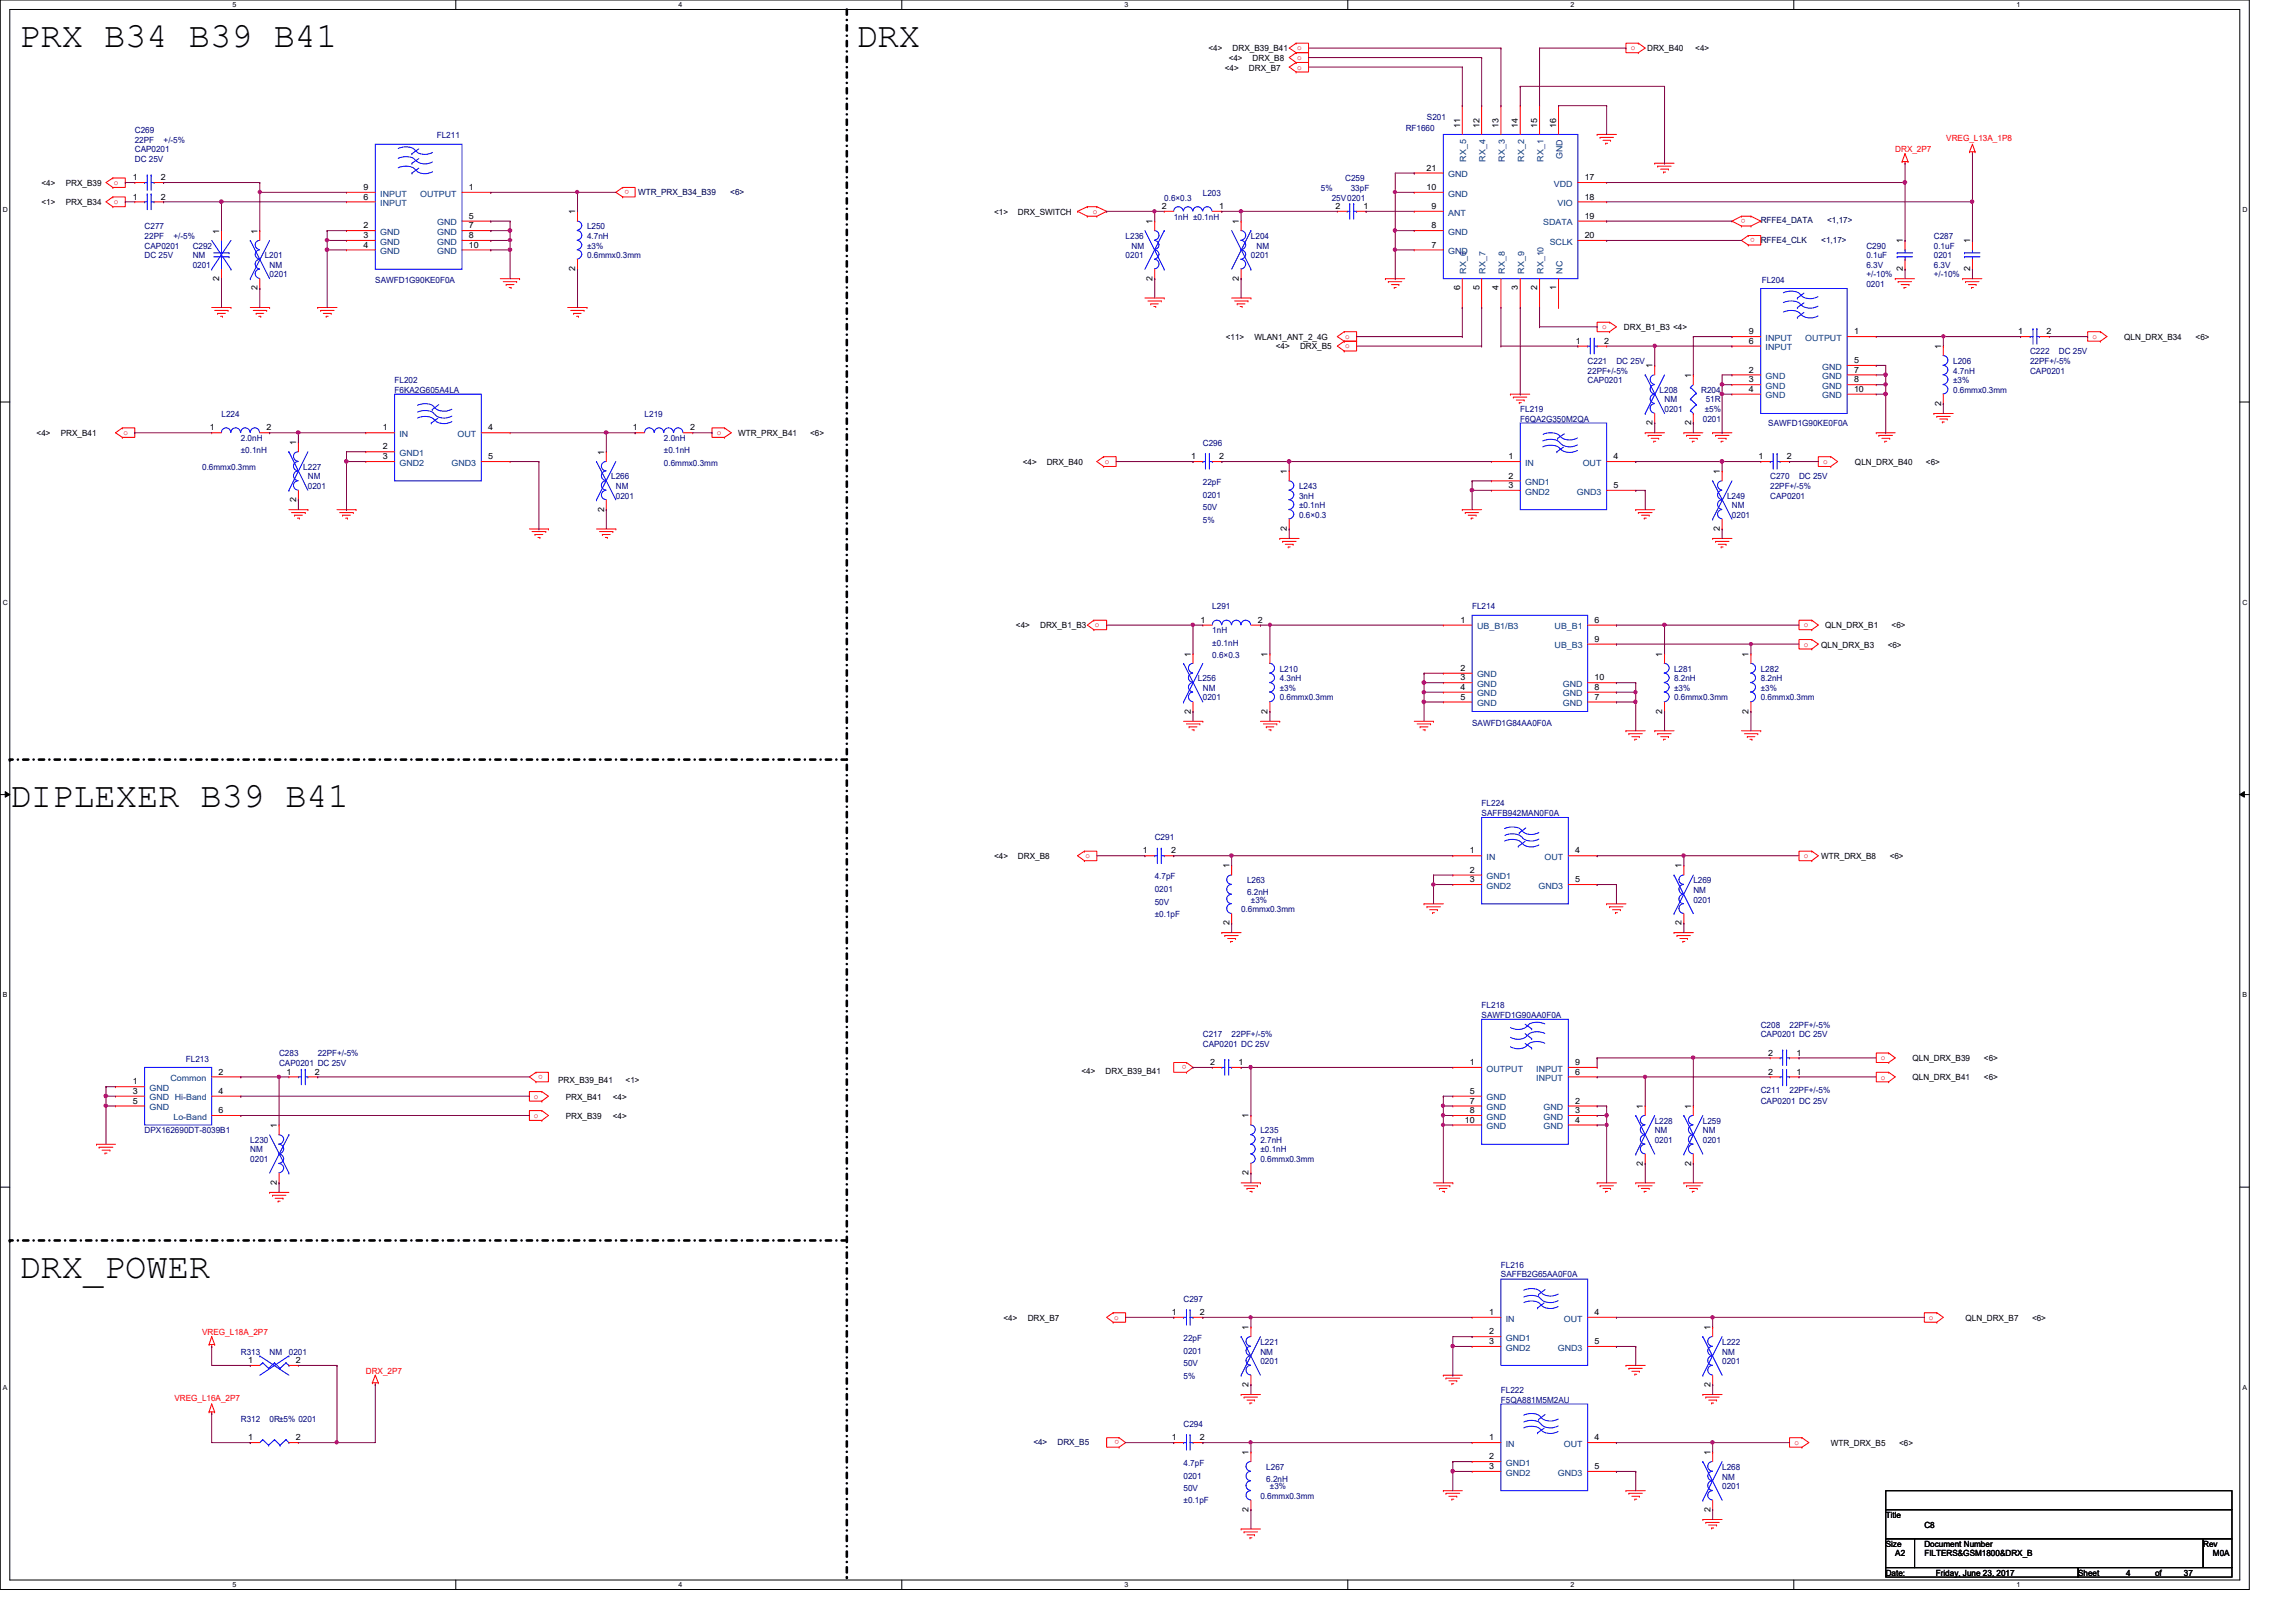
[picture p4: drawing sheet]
<svg xmlns="http://www.w3.org/2000/svg" width="297mm" height="210mm" viewBox="0 0 297 210" stroke-linecap="round" stroke-linejoin="round" font-family="sans-serif">
<defs><g id="words">
<g font-size="4.6">
<text x="2.5" y="6.1">PRX B34 B39 B41</text>
<text x="110.8" y="6.1">DRX</text>
<text x="1.3" y="104.4">DIPLEXER B39 B41</text>
<text x="2.5" y="165.4">DRX_POWER</text>
</g>
<g font-size="1.1">
<text x="156.3" y="6.6">&lt;4&gt;</text>
<text x="158.5" y="9.1">&lt;4&gt;</text>
<text x="159" y="7.9">&lt;4&gt;</text>
<text x="159.5" y="6.6">DRX_B39_B41</text>
<text x="161.6" y="9.1">DRX_B7</text>
<text x="162" y="7.9">DRX_B8</text>
<text x="213.1" y="6.6">DRX_B40</text>
<text x="219.3" y="6.6">&lt;4&gt;</text>
<text x="188.9" y="16.5" transform="rotate(-90 188.9 16.5)">11</text>
<text x="191.4" y="16.5" transform="rotate(-90 191.4 16.5)">12</text>
<text x="193.9" y="16.5" transform="rotate(-90 193.9 16.5)">13</text>
<text x="196.4" y="16.5" transform="rotate(-90 196.4 16.5)">14</text>
<text x="198.9" y="16.5" transform="rotate(-90 198.9 16.5)">15</text>
<text x="201.3" y="16.5" transform="rotate(-90 201.3 16.5)">16</text>
<text x="17.2" y="23.3">1</text>
<text x="20.8" y="23.3">2</text>
<text x="184.6" y="22.1">21</text>
<text x="205" y="23.3">17</text>
<text x="5.4" y="24.1">&lt;4&gt;</text>
<text x="5.4" y="26.5">&lt;1&gt;</text>
<text x="8.5" y="24.1">PRX_B39</text>
<text x="8.5" y="26.5">PRX_B34</text>
<text x="17.2" y="25.8">1</text>
<text x="20.8" y="25.8">2</text>
<text x="47" y="29.5">2</text>
<text x="47" y="25.8">6</text>
<text x="47" y="24.6">9</text>
<text x="60.7" y="24.6">1</text>
<text x="60.7" y="28.3">5</text>
<text x="60.7" y="29.5">7</text>
<text x="74.4" y="27.7" transform="rotate(-90 74.4 27.7)">1</text>
<text x="128.6" y="27.8">&lt;1&gt;</text>
<text x="131.7" y="27.8">DRX_SWITCH</text>
<text x="149.1" y="29" transform="rotate(-90 149.1 29)">1</text>
<text x="150.3" y="27.1">2</text>
<text x="157.7" y="27.1">1</text>
<text x="160.3" y="29" transform="rotate(-90 160.3 29)">1</text>
<text x="172.8" y="27.1">2</text>
<text x="176.4" y="27.1">1</text>
<text x="184.6" y="24.6">10</text>
<text x="185.2" y="29.5">8</text>
<text x="185.2" y="27.1">9</text>
<text x="205" y="25.8">18</text>
<text x="205" y="28.3">19</text>
<text x="28.4" y="30.2" transform="rotate(-90 28.4 30.2)">1</text>
<text x="33.3" y="30.2" transform="rotate(-90 33.3 30.2)">1</text>
<text x="47" y="30.8">3</text>
<text x="47" y="32">4</text>
<text x="60.7" y="30.8">8</text>
<text x="60.7" y="32">10</text>
<text x="74.4" y="35.1" transform="rotate(-90 74.4 35.1)">2</text>
<text x="185.2" y="32">7</text>
<text x="205" y="30.8">20</text>
<text x="246.2" y="35.1" transform="rotate(-90 246.2 35.1)">2</text>
<text x="246.2" y="31.5" transform="rotate(-90 246.2 31.5)">1</text>
<text x="254.9" y="35.1" transform="rotate(-90 254.9 35.1)">2</text>
<text x="254.9" y="31.5" transform="rotate(-90 254.9 31.5)">1</text>
<text x="28.4" y="36.4" transform="rotate(-90 28.4 36.4)">2</text>
<text x="33.3" y="37.6" transform="rotate(-90 33.3 37.6)">2</text>
<text x="149.1" y="36.4" transform="rotate(-90 149.1 36.4)">2</text>
<text x="160.3" y="36.4" transform="rotate(-90 160.3 36.4)">2</text>
<text x="188.9" y="37.6" transform="rotate(-90 188.9 37.6)">6</text>
<text x="191.4" y="37.6" transform="rotate(-90 191.4 37.6)">5</text>
<text x="193.9" y="37.6" transform="rotate(-90 193.9 37.6)">4</text>
<text x="196.4" y="37.6" transform="rotate(-90 196.4 37.6)">3</text>
<text x="198.9" y="37.6" transform="rotate(-90 198.9 37.6)">2</text>
<text x="201.3" y="37.6" transform="rotate(-90 201.3 37.6)">1</text>
<text x="158.6" y="44">&lt;11&gt;</text>
<text x="162.3" y="44">WLAN1_ANT_2_4G</text>
<text x="165.1" y="45.2">&lt;4&gt;</text>
<text x="168.2" y="45.2">DRX_B5</text>
<text x="203.9" y="44.5">1</text>
<text x="207.5" y="44.5">2</text>
<text x="210.1" y="42.8">DRX_B1_B3 &lt;4&gt;</text>
<text x="213.8" y="47.6" transform="rotate(-90 213.8 47.6)">1</text>
<text x="226.3" y="44.5">6</text>
<text x="226.3" y="43.3">9</text>
<text x="239.9" y="43.3">1</text>
<text x="239.9" y="47">5</text>
<text x="251.1" y="45.1" transform="rotate(-90 251.1 45.1)">1</text>
<text x="261.1" y="43.3">1</text>
<text x="264.7" y="43.3">2</text>
<text x="274.8" y="44">QLN_DRX_B34</text>
<text x="284.1" y="44">&lt;6&gt;</text>
<text x="218.8" y="48.9" transform="rotate(-90 218.8 48.9)">1</text>
<text x="226.3" y="48.2">2</text>
<text x="226.3" y="49.5">3</text>
<text x="226.3" y="50.7">4</text>
<text x="239.9" y="48.2">7</text>
<text x="239.9" y="49.5">8</text>
<text x="239.9" y="50.7">10</text>
<text x="251.1" y="52.5" transform="rotate(-90 251.1 52.5)">2</text>
<text x="4.7" y="56.4">&lt;4&gt;</text>
<text x="7.9" y="56.4">PRX_B41</text>
<text x="27.1" y="55.7">1</text>
<text x="34.5" y="55.7">2</text>
<text x="38.3" y="57.6" transform="rotate(-90 38.3 57.6)">1</text>
<text x="49.5" y="55.7">1</text>
<text x="49.5" y="59.4">3</text>
<text x="49.5" y="58.2">2</text>
<text x="63.2" y="55.7">4</text>
<text x="63.2" y="59.4">5</text>
<text x="78.1" y="58.8" transform="rotate(-90 78.1 58.8)">1</text>
<text x="81.9" y="55.7">1</text>
<text x="89.3" y="55.7">2</text>
<text x="95.5" y="56.4">WTR_PRX_B41</text>
<text x="104.8" y="56.4">&lt;6&gt;</text>
<text x="154.1" y="59.4">1</text>
<text x="157.7" y="59.4">2</text>
<text x="195.2" y="59.4">1</text>
<text x="208.7" y="59.4">4</text>
<text x="213.8" y="55" transform="rotate(-90 213.8 55)">2</text>
<text x="218.8" y="55" transform="rotate(-90 218.8 55)">2</text>
<text x="227.5" y="59.4">1</text>
<text x="231.2" y="59.4">2</text>
<text x="38.3" y="65" transform="rotate(-90 38.3 65)">2</text>
<text x="132.3" y="60.2">&lt;4&gt;</text>
<text x="135.4" y="60.2">DRX_B40</text>
<text x="166.5" y="61.3" transform="rotate(-90 166.5 61.3)">1</text>
<text x="195.2" y="63.2">3</text>
<text x="195.2" y="61.9">2</text>
<text x="208.7" y="63.2">5</text>
<text x="222.5" y="61.3" transform="rotate(-90 222.5 61.3)">1</text>
<text x="240" y="60.2">QLN_DRX_B40</text>
<text x="249.2" y="60.2">&lt;6&gt;</text>
<text x="78.1" y="66.2" transform="rotate(-90 78.1 66.2)">2</text>
<text x="166.5" y="68.7" transform="rotate(-90 166.5 68.7)">2</text>
<text x="222.5" y="68.7" transform="rotate(-90 222.5 68.7)">2</text>
<text x="131.4" y="81.3">&lt;4&gt;</text>
<text x="134.6" y="81.3">DRX_B1_B3</text>
<text x="155.3" y="80.6">1</text>
<text x="162.7" y="80.6">2</text>
<text x="188.9" y="80.6">1</text>
<text x="206.3" y="80.6">6</text>
<text x="206.3" y="83.1">9</text>
<text x="235.6" y="83.8">QLN_DRX_B3</text>
<text x="236.1" y="81.3">QLN_DRX_B1</text>
<text x="244.2" y="83.8">&lt;6&gt;</text>
<text x="244.7" y="81.3">&lt;6&gt;</text>
<text x="154" y="85" transform="rotate(-90 154 85)">1</text>
<text x="164" y="85" transform="rotate(-90 164 85)">1</text>
<text x="188.9" y="86.8">2</text>
<text x="188.9" y="88.1">3</text>
<text x="188.9" y="89.3">4</text>
<text x="206.3" y="89.3">8</text>
<text x="206.3" y="88.1">10</text>
<text x="215.1" y="85" transform="rotate(-90 215.1 85)">1</text>
<text x="226.2" y="85" transform="rotate(-90 226.2 85)">1</text>
<text x="154" y="92.4" transform="rotate(-90 154 92.4)">2</text>
<text x="164" y="92.4" transform="rotate(-90 164 92.4)">2</text>
<text x="188.9" y="90.6">5</text>
<text x="206.3" y="90.6">7</text>
<text x="215.1" y="92.4" transform="rotate(-90 215.1 92.4)">2</text>
<text x="226.2" y="92.4" transform="rotate(-90 226.2 92.4)">2</text>
<text x="128.6" y="111.2">&lt;4&gt;</text>
<text x="131.7" y="111.2">DRX_B8</text>
<text x="147.9" y="110.4">1</text>
<text x="151.5" y="110.4">2</text>
<text x="159" y="112.4" transform="rotate(-90 159 112.4)">1</text>
<text x="190.2" y="110.4">1</text>
<text x="190.2" y="112.9">2</text>
<text x="203.8" y="110.4">4</text>
<text x="217.5" y="112.4" transform="rotate(-90 217.5 112.4)">1</text>
<text x="235.6" y="111.2">WTR_DRX_B8</text>
<text x="244.5" y="111.2">&lt;6&gt;</text>
<text x="159" y="119.8" transform="rotate(-90 159 119.8)">2</text>
<text x="190.2" y="114.2">3</text>
<text x="203.8" y="114.2">5</text>
<text x="217.5" y="119.8" transform="rotate(-90 217.5 119.8)">2</text>
<text x="156.5" y="137.8">2</text>
<text x="160.2" y="137.8">1</text>
<text x="190.2" y="137.8">1</text>
<text x="203.8" y="137.8">9</text>
<text x="228.8" y="136.6">2</text>
<text x="232.4" y="136.6">1</text>
<text x="247.4" y="137.3">QLN_DRX_B39</text>
<text x="256.7" y="137.3">&lt;6&gt;</text>
<text x="17.2" y="140.3">1</text>
<text x="17.2" y="141.6">3</text>
<text x="17.2" y="142.8">5</text>
<text x="28.3" y="139.1">2</text>
<text x="28.3" y="141.6">4</text>
<text x="37.1" y="139.1">1</text>
<text x="40.7" y="139.1">2</text>
<text x="72.2" y="140.2">PRX_B39_B41</text>
<text x="73.2" y="142.3">PRX_B41</text>
<text x="79.3" y="142.3">&lt;4&gt;</text>
<text x="80.9" y="140.2">&lt;1&gt;</text>
<text x="139.9" y="138.9">&lt;4&gt;</text>
<text x="143" y="138.9">DRX_B39_B41</text>
<text x="190.2" y="141.6">5</text>
<text x="190.2" y="142.8">7</text>
<text x="203.8" y="142.8">2</text>
<text x="203.8" y="139.1">6</text>
<text x="212.6" y="143.5" transform="rotate(-90 212.6 143.5)">1</text>
<text x="218.8" y="143.5" transform="rotate(-90 218.8 143.5)">1</text>
<text x="228.8" y="139.1">2</text>
<text x="232.4" y="139.1">1</text>
<text x="247.4" y="139.8">QLN_DRX_B41</text>
<text x="256.7" y="139.8">&lt;6&gt;</text>
<text x="28.3" y="144.1">6</text>
<text x="35.8" y="146" transform="rotate(-90 35.8 146)">1</text>
<text x="73.2" y="144.8">PRX_B39</text>
<text x="79.3" y="144.8">&lt;4&gt;</text>
<text x="161.5" y="144.7" transform="rotate(-90 161.5 144.7)">1</text>
<text x="189.5" y="145.3">10</text>
<text x="190.2" y="144.1">8</text>
<text x="203.8" y="144.1">3</text>
<text x="203.8" y="145.3">4</text>
<text x="35.8" y="153.3" transform="rotate(-90 35.8 153.3)">2</text>
<text x="161.5" y="152.1" transform="rotate(-90 161.5 152.1)">2</text>
<text x="212.6" y="150.9" transform="rotate(-90 212.6 150.9)">2</text>
<text x="218.8" y="150.9" transform="rotate(-90 218.8 150.9)">2</text>
<text x="129.8" y="170.9">&lt;4&gt;</text>
<text x="133" y="170.9">DRX_B7</text>
<text x="151.6" y="170.2">1</text>
<text x="155.2" y="170.2">2</text>
<text x="161.5" y="172.1" transform="rotate(-90 161.5 172.1)">1</text>
<text x="192.7" y="170.2">1</text>
<text x="192.7" y="173.9">3</text>
<text x="192.7" y="172.7">2</text>
<text x="206.3" y="170.2">4</text>
<text x="206.3" y="173.9">5</text>
<text x="221.3" y="172.1" transform="rotate(-90 221.3 172.1)">1</text>
<text x="254.3" y="170.9">QLN_DRX_B7</text>
<text x="262.9" y="170.9">&lt;6&gt;</text>
<text x="32.1" y="176.4">1</text>
<text x="38.3" y="176.4">2</text>
<text x="161.5" y="179.5" transform="rotate(-90 161.5 179.5)">2</text>
<text x="221.3" y="179.5" transform="rotate(-90 221.3 179.5)">2</text>
<text x="32.1" y="186.4">1</text>
<text x="38.3" y="186.4">2</text>
<text x="151.6" y="186.4">1</text>
<text x="155.2" y="186.4">2</text>
<text x="161.5" y="188.3" transform="rotate(-90 161.5 188.3)">1</text>
<text x="192.7" y="186.4">1</text>
<text x="192.7" y="190.1">3</text>
<text x="192.7" y="188.8">2</text>
<text x="206.3" y="186.4">4</text>
<text x="206.3" y="190.1">5</text>
<text x="221.3" y="188.3" transform="rotate(-90 221.3 188.3)">1</text>
<text x="236.9" y="187.1">WTR_DRX_B5</text>
<text x="245.7" y="187.1">&lt;6&gt;</text>
<text x="161.5" y="195.7" transform="rotate(-90 161.5 195.7)">2</text>
<text x="221.3" y="195.7" transform="rotate(-90 221.3 195.7)">2</text>
<text x="244" y="196.4">Title</text>
<text x="249" y="197.7">C8</text>
<text x="244" y="200.2">Size</text>
<text x="244" y="203.9">Date:</text>
<text x="245.2" y="201.4">A2</text>
<text x="249" y="200.2">Document Number</text>
<text x="249" y="201.4">FILTERS&amp;GSM1800&amp;DRX_B</text>
<text x="250.4" y="203.9">Friday, June 23, 2017</text>
<text x="268.9" y="203.9">Sheet</text>
<text x="275.1" y="203.9">4</text>
<text x="278.8" y="203.9">of</text>
<text x="282.5" y="203.9">37</text>
<text x="285" y="200.2">Rev</text>
<text x="286.3" y="201.4">M0A</text>
</g>
<g font-size="1.1" fill="#f00">
<text x="167.8" y="6.5">o</text>
<text x="167.8" y="7.7">o</text>
<text x="167.8" y="9">o</text>
<text x="211" y="6.5">o</text>
<text x="14.7" y="24">o</text>
<text x="245.2" y="19.7">DRX_2P7</text>
<text x="251.8" y="18.2">VREG_L13A_1P8</text>
<text x="14.7" y="26.4">o</text>
<text x="81.4" y="24.6" transform="rotate(180 81.4 24.6)">o</text>
<text x="141.4" y="27.7">o</text>
<text x="225.8" y="28.3" transform="rotate(180 225.8 28.3)">o</text>
<text x="227" y="30.8" transform="rotate(180 227 30.8)">o</text>
<text x="174" y="45.1">o</text>
<text x="174" y="43.9">o</text>
<text x="207.3" y="42.6">o</text>
<text x="270.7" y="43.9">o</text>
<text x="16" y="56.3">o</text>
<text x="92.7" y="56.3">o</text>
<text x="142.9" y="60">o</text>
<text x="235.9" y="60">o</text>
<text x="141.6" y="81.2">o</text>
<text x="233.4" y="83.7">o</text>
<text x="233.4" y="81.2">o</text>
<text x="140.4" y="111.1">o</text>
<text x="233.4" y="111.1">o</text>
<text x="153.5" y="137.8" transform="rotate(180 153.5 137.8)">o</text>
<text x="243.3" y="137.2">o</text>
<text x="69.1" y="142.2">o</text>
<text x="70.2" y="139.1" transform="rotate(180 70.2 139.1)">o</text>
<text x="243.3" y="139.7">o</text>
<text x="69.1" y="144.7">o</text>
<text x="26.2" y="172.8">VREG_L18A_2P7</text>
<text x="144.1" y="170.8">o</text>
<text x="249.6" y="170.8">o</text>
<text x="47.3" y="177.8">DRX_2P7</text>
<text x="22.6" y="181.3">VREG_L16A_2P7</text>
<text x="144.8" y="186.4" transform="rotate(180 144.8 186.4)">o</text>
<text x="232.2" y="187">o</text>
</g>
<g font-size="1.1" fill="#000080">
<text x="17.4" y="17.2">C269</text>
<text x="56.5" y="17.9">FL211</text>
<text x="181.9" y="17">RF1660</text>
<text x="184.6" y="15.5">S201</text>
<text x="17.4" y="18.5">22PF</text>
<text x="17.4" y="19.7">CAP0201</text>
<text x="17.4" y="21">DC 25V</text>
<text x="21.2" y="18.5">+/-5%</text>
<text x="174" y="23.5">C259</text>
<text x="18.7" y="29.7">C277</text>
<text x="75.9" y="29.7">L250</text>
<text x="150.6" y="26">0.6×0.3</text>
<text x="151.8" y="28.4">1nH ±0.1nH</text>
<text x="155.6" y="25.3">L203</text>
<text x="170.9" y="24.7">5%</text>
<text x="172.3" y="26">25V0201</text>
<text x="174.7" y="24.7">33pF</text>
<text x="18.7" y="30.9">22PF</text>
<text x="18.7" y="32.2">CAP0201</text>
<text x="18.7" y="33.4">DC 25V</text>
<text x="22.4" y="30.9">+/-5%</text>
<text x="24.9" y="32.2">C292</text>
<text x="24.9" y="33.4">NM</text>
<text x="24.9" y="34.6">0201</text>
<text x="34.2" y="33.4">L201</text>
<text x="34.9" y="34.6">NM</text>
<text x="34.9" y="35.9">0201</text>
<text x="75.9" y="30.9">4.7nH</text>
<text x="75.9" y="32.2">±3%</text>
<text x="75.9" y="33.4">0.6mmx0.3mm</text>
<text x="145.6" y="30.9">L236</text>
<text x="145.6" y="33.4">0201</text>
<text x="146.4" y="32.2">NM</text>
<text x="161.8" y="30.9">L204</text>
<text x="161.8" y="33.4">0201</text>
<text x="162.6" y="32.2">NM</text>
<text x="241.5" y="32.2">C290</text>
<text x="241.5" y="33.4">0.1uF</text>
<text x="241.5" y="34.6">6.3V</text>
<text x="241.5" y="35.9">+/-10%</text>
<text x="250.2" y="30.9">C287</text>
<text x="250.2" y="32.2">0.1uF</text>
<text x="250.2" y="33.4">0201</text>
<text x="250.2" y="34.6">6.3V</text>
<text x="250.2" y="35.9">+/-10%</text>
<text x="48.6" y="36.6">SAWFD1G90KE0F0A</text>
<text x="227.9" y="36.6">FL204</text>
<text x="241.5" y="37.1">0201</text>
<text x="205.4" y="47.1">C221</text>
<text x="209.1" y="47.1">DC 25V</text>
<text x="252.7" y="47.1">L206</text>
<text x="262.6" y="45.8">C222</text>
<text x="262.6" y="47.1">22PF+/-5%</text>
<text x="266.4" y="45.8">DC 25V</text>
<text x="28.7" y="53.9">L224</text>
<text x="51.1" y="49.6">FL202</text>
<text x="51.1" y="50.8">F6KA2G605A4LA</text>
<text x="83.4" y="53.9">L219</text>
<text x="196.7" y="53.3">FL219</text>
<text x="205.4" y="48.3">22PF+/-5%</text>
<text x="205.4" y="49.6">CAP0201</text>
<text x="214.7" y="50.8">L208</text>
<text x="215.3" y="52.1">NM</text>
<text x="215.3" y="53.3">0201</text>
<text x="220.1" y="50.8">R204</text>
<text x="220.6" y="53.3">±5%</text>
<text x="220.7" y="52.1">51R</text>
<text x="252.7" y="48.3">4.7nH</text>
<text x="252.7" y="49.6">±3%</text>
<text x="252.7" y="50.8">0.6mmx0.3mm</text>
<text x="262.6" y="48.3">CAP0201</text>
<text x="31.2" y="57.1">2.0nH</text>
<text x="31.2" y="58.7">±0.1nH</text>
<text x="85.9" y="57.1">2.0nH</text>
<text x="85.9" y="58.7">±0.1nH</text>
<text x="155.6" y="57.7">C296</text>
<text x="196.7" y="54.6">F6QA2G350M2QA</text>
<text x="220.3" y="54.6">0201</text>
<text x="228.8" y="55.1">SAWFD1G90KE0F0A</text>
<text x="26.2" y="60.8">0.6mmx0.3mm</text>
<text x="39.2" y="60.8">L227</text>
<text x="39.8" y="62">NM</text>
<text x="39.8" y="63.3">0201</text>
<text x="79.1" y="62">L266</text>
<text x="79.7" y="63.3">NM</text>
<text x="79.7" y="64.5">0201</text>
<text x="85.9" y="60.3">0.6mmx0.3mm</text>
<text x="155.6" y="62.8">22pF</text>
<text x="155.6" y="64.4">0201</text>
<text x="155.6" y="66">50V</text>
<text x="168.1" y="63.3">L243</text>
<text x="168.1" y="64.5">3nH</text>
<text x="168.1" y="65.7">±0.1nH</text>
<text x="223.4" y="64.5">L249</text>
<text x="224.1" y="65.7">NM</text>
<text x="229" y="62">C270</text>
<text x="229" y="63.3">22PF+/-5%</text>
<text x="229" y="64.5">CAP0201</text>
<text x="232.7" y="62">DC 25V</text>
<text x="155.6" y="67.6">5%</text>
<text x="168.1" y="67">0.6×0.3</text>
<text x="224.1" y="67">0201</text>
<text x="156.8" y="78.8">L291</text>
<text x="156.8" y="82">1nH</text>
<text x="156.8" y="83.6">±0.1nH</text>
<text x="190.5" y="78.8">FL214</text>
<text x="155" y="88.2">L256</text>
<text x="155.6" y="89.4">NM</text>
<text x="156.8" y="85.2">0.6×0.3</text>
<text x="165.6" y="86.9">L210</text>
<text x="165.6" y="88.2">4.3nH</text>
<text x="165.6" y="89.4">±3%</text>
<text x="216.6" y="86.9">L281</text>
<text x="216.6" y="88.2">8.2nH</text>
<text x="216.6" y="89.4">±3%</text>
<text x="227.8" y="86.9">L282</text>
<text x="227.8" y="88.2">8.2nH</text>
<text x="227.8" y="89.4">±3%</text>
<text x="155.6" y="90.6">0201</text>
<text x="165.6" y="90.6">0.6mmx0.3mm</text>
<text x="190.5" y="93.9">SAWFD1G84AA0F0A</text>
<text x="216.6" y="90.6">0.6mmx0.3mm</text>
<text x="227.8" y="90.6">0.6mmx0.3mm</text>
<text x="191.7" y="104.4">FL224</text>
<text x="191.7" y="105.6">SAFFB942MAN0F0A</text>
<text x="149.4" y="108.7">C291</text>
<text x="149.4" y="113.8">4.7pF</text>
<text x="149.4" y="115.4">0201</text>
<text x="149.4" y="117.1">50V</text>
<text x="149.4" y="118.7">±0.1pF</text>
<text x="160.6" y="118">0.6mmx0.3mm</text>
<text x="161.3" y="114.3">L263</text>
<text x="161.3" y="115.8">6.2nH</text>
<text x="161.8" y="116.8">±3%</text>
<text x="219.1" y="114.3">L269</text>
<text x="219.1" y="115.5">NM</text>
<text x="219.1" y="116.8">0201</text>
<text x="191.7" y="130.5">FL218</text>
<text x="191.7" y="131.7">SAWFD1G90AA0F0A</text>
<text x="24" y="137.5">FL213</text>
<text x="36.1" y="136.7">C283</text>
<text x="36.1" y="138">CAP0201 DC 25V</text>
<text x="41.1" y="136.7">22PF+/-5%</text>
<text x="155.6" y="134.2">C217</text>
<text x="155.6" y="135.5">CAP0201 DC 25V</text>
<text x="159.3" y="134.2">22PF+/-5%</text>
<text x="227.8" y="133">C208</text>
<text x="227.8" y="134.2">CAP0201 DC 25V</text>
<text x="231.5" y="133">22PF+/-5%</text>
<text x="227.8" y="141.4">C211</text>
<text x="227.8" y="142.9">CAP0201 DC 25V</text>
<text x="231.5" y="141.4">22PF+/-5%</text>
<text x="18.7" y="146.6">DPX162690DT-8039B1</text>
<text x="32.4" y="147.9">L230</text>
<text x="32.4" y="149.1">NM</text>
<text x="163.1" y="146.6">L235</text>
<text x="163.1" y="147.9">2.7nH</text>
<text x="163.1" y="149.1">±0.1nH</text>
<text x="214.1" y="145.4">L228</text>
<text x="214.1" y="146.6">NM</text>
<text x="214.1" y="147.9">0201</text>
<text x="220.3" y="145.4">L259</text>
<text x="220.3" y="146.6">NM</text>
<text x="220.3" y="147.9">0201</text>
<text x="32.4" y="150.4">0201</text>
<text x="163.1" y="150.4">0.6mmx0.3mm</text>
<text x="194.2" y="164.1">FL216</text>
<text x="194.2" y="165.3">SAFFB2G65AA0F0A</text>
<text x="153.1" y="168.4">C297</text>
<text x="153.1" y="173.5">22pF</text>
<text x="31.2" y="175.3">R313</text>
<text x="34.9" y="175.3">NM</text>
<text x="37.4" y="175.3">0201</text>
<text x="153.1" y="175.2">0201</text>
<text x="153.1" y="176.8">50V</text>
<text x="153.1" y="178.4">5%</text>
<text x="163.1" y="174">L221</text>
<text x="163.1" y="175.3">NM</text>
<text x="163.1" y="176.5">0201</text>
<text x="222.8" y="174">L222</text>
<text x="222.8" y="175.3">NM</text>
<text x="222.8" y="176.5">0201</text>
<text x="31.2" y="184">R312</text>
<text x="34.9" y="184">0R±5% 0201</text>
<text x="153.1" y="184.6">C294</text>
<text x="194.2" y="180.3">FL222</text>
<text x="194.2" y="181.5">F5QA881M5M2AU</text>
<text x="153.1" y="189.7">4.7pF</text>
<text x="153.1" y="191.3">0201</text>
<text x="163.8" y="190.2">L267</text>
<text x="163.8" y="191.7">6.2nH</text>
<text x="222.8" y="190.2">L268</text>
<text x="222.8" y="191.5">NM</text>
<text x="153.1" y="193">50V</text>
<text x="153.1" y="194.6">±0.1pF</text>
<text x="163.1" y="194">0.6mmx0.3mm</text>
<text x="164.3" y="192.7">±3%</text>
<text x="222.8" y="192.7">0201</text>
</g>
<g font-size="1.1" fill="#004080">
<text x="187.4" y="22.9">GND</text>
<text x="189.7" y="20.9" transform="rotate(-90 189.7 20.9)">RX_5</text>
<text x="192.2" y="20.9" transform="rotate(-90 192.2 20.9)">RX_4</text>
<text x="194.7" y="20.9" transform="rotate(-90 194.7 20.9)">RX_3</text>
<text x="197.2" y="20.9" transform="rotate(-90 197.2 20.9)">RX_2</text>
<text x="199.7" y="20.9" transform="rotate(-90 199.7 20.9)">RX_1</text>
<text x="202.1" y="20.6" transform="rotate(-90 202.1 20.6)">GND</text>
<text x="49.2" y="26.7">INPUT</text>
<text x="49.2" y="25.4">INPUT</text>
<text x="54.4" y="25.4">OUTPUT</text>
<text x="56.6" y="29.2">GND</text>
<text x="187.4" y="27.9">ANT</text>
<text x="187.4" y="25.4">GND</text>
<text x="199.6" y="29.2">SDATA</text>
<text x="201" y="24.2">VDD</text>
<text x="201.5" y="26.7">VIO</text>
<text x="49.2" y="30.4">GND</text>
<text x="49.2" y="31.7">GND</text>
<text x="49.2" y="32.9">GND</text>
<text x="56.6" y="30.4">GND</text>
<text x="56.6" y="31.7">GND</text>
<text x="56.6" y="32.9">GND</text>
<text x="187.4" y="32.9">GND</text>
<text x="187.4" y="30.4">GND</text>
<text x="189.7" y="35.4" transform="rotate(-90 189.7 35.4)">RX_6</text>
<text x="192.2" y="35.4" transform="rotate(-90 192.2 35.4)">RX_7</text>
<text x="194.7" y="35.4" transform="rotate(-90 194.7 35.4)">RX_8</text>
<text x="197.2" y="35.4" transform="rotate(-90 197.2 35.4)">RX_9</text>
<text x="199.7" y="35.4" transform="rotate(-90 199.7 35.4)">RX_10</text>
<text x="200.5" y="31.7">SCLK</text>
<text x="202.1" y="35.4" transform="rotate(-90 202.1 35.4)">NC</text>
<text x="228.4" y="45.3">INPUT</text>
<text x="228.4" y="44.1">INPUT</text>
<text x="233.5" y="44.1">OUTPUT</text>
<text x="235.8" y="47.8">GND</text>
<text x="228.4" y="49.1">GND</text>
<text x="228.4" y="50.3">GND</text>
<text x="228.4" y="51.6">GND</text>
<text x="235.8" y="49.1">GND</text>
<text x="235.8" y="50.3">GND</text>
<text x="235.8" y="51.6">GND</text>
<text x="51.7" y="56.6">IN</text>
<text x="51.7" y="59">GND1</text>
<text x="59.2" y="56.6">OUT</text>
<text x="51.7" y="60.3">GND2</text>
<text x="58.4" y="60.3">GND3</text>
<text x="197.3" y="60.3">IN</text>
<text x="197.3" y="64">GND2</text>
<text x="197.3" y="62.8">GND1</text>
<text x="204" y="64">GND3</text>
<text x="204.8" y="60.3">OUT</text>
<text x="191.1" y="81.4">UB_B1/B3</text>
<text x="201.1" y="81.4">UB_B1</text>
<text x="201.1" y="83.9">UB_B3</text>
<text x="191.1" y="87.7">GND</text>
<text x="191.1" y="88.9">GND</text>
<text x="202.2" y="88.9">GND</text>
<text x="191.1" y="90.1">GND</text>
<text x="191.1" y="91.4">GND</text>
<text x="202.2" y="91.4">GND</text>
<text x="202.2" y="90.1">GND</text>
<text x="192.3" y="111.3">IN</text>
<text x="192.3" y="113.8">GND1</text>
<text x="199.8" y="111.3">OUT</text>
<text x="192.3" y="115">GND2</text>
<text x="199" y="115">GND3</text>
<text x="19.3" y="141.2">GND</text>
<text x="19.3" y="142.4">GND Hi-Band</text>
<text x="19.3" y="143.7">GND</text>
<text x="22.1" y="139.9">Common</text>
<text x="192.3" y="138.7">OUTPUT</text>
<text x="192.3" y="142.4">GND</text>
<text x="192.3" y="143.7">GND</text>
<text x="198.8" y="139.9">INPUT</text>
<text x="198.8" y="138.7">INPUT</text>
<text x="199.7" y="143.7">GND</text>
<text x="22.4" y="144.9">Lo-Band</text>
<text x="192.3" y="144.9">GND</text>
<text x="192.3" y="146.1">GND</text>
<text x="199.7" y="144.9">GND</text>
<text x="199.7" y="146.1">GND</text>
<text x="194.8" y="171">IN</text>
<text x="194.8" y="173.5">GND1</text>
<text x="202.3" y="171">OUT</text>
<text x="194.8" y="174.8">GND2</text>
<text x="201.5" y="174.8">GND3</text>
<text x="194.8" y="187.2">IN</text>
<text x="194.8" y="191">GND2</text>
<text x="194.8" y="189.7">GND1</text>
<text x="201.5" y="191">GND3</text>
<text x="202.3" y="187.2">OUT</text>
</g>
<g font-size="1.1" fill="#000040">
<text x="82.5" y="25.2">WTR_PRX_B34_B39</text>
<text x="94.5" y="25.2">&lt;6&gt;</text>
<text x="227.8" y="28.9">RFFE4_DATA</text>
<text x="236.4" y="28.9">&lt;1,17&gt;</text>
<text x="227.8" y="31.4">RFFE4_CLK</text>
<text x="235.6" y="31.4">&lt;1,17&gt;</text>
<text x="133.7" y="187">&lt;4&gt;</text>
<text x="136.8" y="187">DRX_B5</text>
</g>
<g font-size=".9">
<text x="30.1" y=".9">5</text>
<text x="87.8" y=".9">4</text>
<text x="145.5" y=".9">3</text>
<text x="203.2" y=".9">2</text>
<text x="260.9" y=".9">1</text>
<text x=".4" y="27.4">D</text>
<text x="290.1" y="27.4">D</text>
<text x=".4" y="78.2">C</text>
<text x="290.1" y="78.2">C</text>
<text x=".4" y="129">B</text>
<text x="290.1" y="129">B</text>
<text x=".4" y="179.8">A</text>
<text x="290.1" y="179.8">A</text>
<text x="30.1" y="205.4">5</text>
<text x="87.8" y="205.4">4</text>
<text x="145.5" y="205.4">3</text>
<text x="203.2" y="205.4">2</text>
<text x="260.9" y="205.4">1</text>
</g>
</g></defs>
<path d="M0 0h291v205.7h-291zM1.3 1.2h288.5v203.3h-288.5z" fill="none" stroke="#000" stroke-width=".13"/>
<g fill="#fff">
<path d="M30.1 .1h.5v1h-.5z"/>
<path d="M30.1 204.6h.5v1h-.5z"/>
</g>
<path d="M59 0v1.2M59 204.5v1.2" fill="none" stroke="#000" stroke-width=".13"/>
<g fill="#fff">
<path d="M87.8 .1h.5v1h-.5z"/>
<path d="M87.8 204.6h.5v1h-.5z"/>
</g>
<path d="M116.7 0v1.2M116.7 204.5v1.2" fill="none" stroke="#000" stroke-width=".13"/>
<g fill="#fff">
<path d="M145.5 .1h.5v1h-.5z"/>
<path d="M145.5 204.6h.5v1h-.5z"/>
</g>
<path d="M174.4 0v1.2M174.4 204.5v1.2" fill="none" stroke="#000" stroke-width=".13"/>
<g fill="#fff">
<path d="M203.2 .1h.5v1h-.5z"/>
<path d="M203.2 204.6h.5v1h-.5z"/>
</g>
<path d="M232.1 0v1.2M232.1 204.5v1.2" fill="none" stroke="#000" stroke-width=".13"/>
<g fill="#fff">
<path d="M260.9 .1h.5v1h-.5z"/>
<path d="M260.9 204.6h.5v1h-.5z"/>
<path d="M.4 26.6h.6v1h-.6z"/>
<path d="M290.1 26.6h.6v1h-.6z"/>
<path d="M.4 77.4h.6v1h-.6z"/>
<path d="M290.1 77.4h.6v1h-.6z"/>
</g>
<path d="M0 52h1.3M289.8 52h1.2" fill="none" stroke="#000" stroke-width=".13"/>
<g fill="#fff">
<path d="M.4 128.2h.6v1h-.6z"/>
<path d="M290.1 128.2h.6v1h-.6z"/>
</g>
<path d="M0 102.8h1.3M.7 102.4l.6 .4-.6 .4zM289.8 102.8l.6-.4v.8zM289.8 102.8h1.2" fill="none" stroke="#000" stroke-width=".13"/>
<path d="M.7 102.4l.6 .4-.6 .4zM289.8 102.8l.6-.4v.8z" fill="#000"/>
<g fill="#fff">
<path d="M.4 179h.5v1h-.5z"/>
<path d="M290.1 179h.6v1h-.6z"/>
</g>
<path d="M0 153.6h1.3M289.8 153.6h1.2M244 192.9h44.8v2.5h-44.8zM244 195.4h44.8v3.7h-44.8zM244 199.1h3.7v3.8h-3.7zM247.7 199.1h37.3v3.8h-37.3zM285 199.1h3.8v3.8h-3.8zM244 202.9h24.9v1.2h-24.9zM268.9 202.9h19.9v1.2h-19.9z" fill="none" stroke="#000" stroke-width=".13"/>
<path d="M109.6 1.2v202.9M109.6 98.3h-108.3M109.6 160.5h-108.3" fill="none" stroke="#000" stroke-width=".34" stroke-dasharray=".7 .7 0 .7"/>
<g fill="#000" stroke-dasharray=".7 .7 0 .7">
<circle cx="1.3" cy="98.3" r=".17"/>
<circle cx="1.3" cy="160.5" r=".17"/>
<circle cx="109.6" cy="204.1" r=".17"/>
</g>
<g fill="none" stroke="#f00" stroke-width=".13">
<path d="M167.7 5.6h.1M167.7 6.8h.1M167.7 5.6h1.6v1.2h-1.6M167.7 8.1h.1M167.7 6.8h1.6v1.3h-1.6M167.7 9.3h.1M167.7 8.1h1.6v1.2h-1.6M167.7 5.6l-.9 .6 .9 .6M167.7 6.8l-.9 .7 .9 .6M167.7 8.1l-.9 .6 .9 .6M189.2 13.7h.1M189.2 13.7v3.7"/>
<path d="M191.7 13.7h.1M191.7 13.7v3.7M194.2 13.7h.1M194.2 13.7v3.7M196.7 13.7h.1M196.7 13.7v3.7M199.2 13.7h.1M199.2 13.7v3.7M201.6 13.7h.1M201.6 13.7v3.7M206.6 17.4h.1M206.6 17.4h2.5"/>
<path d="M207 17.8h.1M207 17.8h1.7M207.4 18.2h1M207.7 18.5h.1M207.7 18.5h.3M208.4 18.2h.1M212 5.6h.1M212 6.8h.1M212 5.6h-1.6v1.2h1.6M212 5.6l.8 .6-.8 .6M246.5 19.9h.1M246.5 19.9l-.4 1"/>
<path d="M246.5 19.9l.3 1M254.8 19.6h.1M254.8 19.6h.7M255.2 19.9h.1M255.2 18.7h.1M255.2 19.6v.3M255.2 18.7l.3 .9M255.2 18.7l-.4 .9M255.5 19.6h.1M14.6 23h.1M14.6 24.3h.1M14.6 23h1.6v1.3h-1.6"/>
<path d="M14.6 25.5h.1M14.6 26.8h.1M14.6 25.5h1.6v1.3h-1.6M14.6 23l-.9 .6 .9 .7M14.6 25.5l-.9 .6 .9 .7M17.4 26.1h.1M17.4 23.6h.1M17.4 26.1h1.3M17.4 23.6h1.3M19.9 26.1h1.3M19.9 23.6h1.3M21.2 26.1h.1"/>
<path d="M21.2 23.6h.1M27.4 39.8h2.5M28.7 29.8h.1M28.7 36.1h.1M28.7 29.8v1.3M28.7 34.8v1.3M29.9 39.8h.1M32.4 39.8h2.5M33.6 29.8h.1M33.6 37.3h.1M33.6 29.8v1.3M33.6 36.1v1.2"/>
<path d="M34.9 39.8h.1M41.1 39.8h.1M41.1 39.8h2.5M44.8 29.8h.1M44.8 31.1h.1M44.8 32.3h.1M44.8 26.1h.1M44.8 24.9h.1M44.8 26.1h3.8M44.8 32.3h3.8M44.8 29.8h3.8M44.8 24.9h3.8"/>
<path d="M44.8 31.1h3.8M59.8 32.3h3.7M59.8 29.8h3.7M59.8 24.9h3.7M59.8 31.1h3.7M59.8 28.6h3.7M63.5 24.9h.1M63.5 28.6h.1M63.5 29.8h.1M63.5 31.1h.1M63.5 32.3h.1M64.7 36.1h2.5"/>
<path d="M65.1 36.4h1.7M65.5 36.8h.1M65.5 36.8h1M65.9 37.2h.2M66.1 37.2h.1M66.8 36.4h.1M67.2 36.1h.1M73.4 39.8h2.5M74.7 27.3h.1M74.7 34.8h.1M74.7 27.3v1.3M74.7 33.6v1.2"/>
<path d="M75.9 39.8h.1M80.6 25.5h.1M80.6 24.3h.1M80.6 24.3h1.6v1.2h-1.6M80.6 24.3l-.9 .6 .9 .6M139.4 27.3h.1M139.4 27.3l1.3 .7M140.7 26.8h.1M140.7 28h.1M140.7 28h1.2M140.7 26.8h1.2M140.7 26.8l-1.3 .5"/>
<path d="M141.9 26.8h.1M141.9 28h.1M141.9 26.8l1.3 .5M143.2 27.3h.1M143.2 27.3l-1.3 .7M148.1 38.6h2.5M148.5 38.9h1.7M148.9 39.3h.1M148.9 39.3h1M149.3 39.7h.2M149.4 28.6h.1M149.4 36.1h.1"/>
<path d="M149.4 28.6v1.2M149.4 34.8v1.3M149.5 39.7h.1M150.2 38.9h.1M150.6 38.6h.1M150.6 27.3h.1M150.6 27.3h1.2M156.8 27.3h1.3M158.1 27.3h.1M159.3 38.6h2.5M159.7 38.9h1.8M160.1 39.3h.1"/>
<path d="M160.1 39.3h1M160.4 39.7h.3M160.6 28.6h.1M160.6 36.1h.1M160.6 28.6v1.2M160.6 34.8v1.3M160.7 39.7h.1M161.5 38.9h.1M161.8 38.6h.1M173 27.3h.1M173 27.3h1.3M175.5 27.3h1.2"/>
<path d="M176.7 27.3h.1M179.2 36.1h.1M179.2 36.1h2.5M179.6 36.4h.1M179.6 36.4h1.8M180 36.8h1M180.4 37.2h.1M180.4 37.2h.2M181 36.8h.1M183 22.4h.1M183 32.3h.1M183 29.8h.1"/>
<path d="M183 27.3h.1M183 24.9h.1M183 22.4h3.7M183 32.3h3.7M183 29.8h3.7M183 27.3h3.7M183 24.9h3.7M189.2 39.8h.1M189.2 36.1v3.7M191.7 39.8h.1M191.7 36.1v3.7M194.2 39.8h.1"/>
<path d="M194.2 36.1v3.7M196.7 39.8h.1M196.7 36.1v3.7M199.2 39.8h.1M199.2 36.1v3.7M201.6 39.8h.1M201.6 36.1v3.7M204.1 26.1h3.8M204.1 31.1h3.8M204.1 23.6h3.8M204.1 28.6h3.8M207.9 26.1h.1"/>
<path d="M207.9 31.1h.1M207.9 23.6h.1M207.9 28.6h.1M214.1 21.1h.1M214.1 21.1h2.5M214.5 21.5h.1M214.5 21.5h1.7M214.8 21.9h1.1M215.2 22.3h.1M215.2 22.3h.3M215.9 21.9h.1M224.1 28.6h.1"/>
<path d="M224.1 28.6l1.2 .7M225.3 29.3h.1M225.3 28h.1M225.3 29.3h1.2M225.3 28h1.2M225.3 28l-1.2 .6M226.2 31.7h.1M226.2 30.5h.1M226.2 30.5h1.6v1.2h-1.6M226.2 30.5l-.9 .6 .9 .6M226.5 29.3h.1M226.5 28h.1"/>
<path d="M226.5 28l1.3 .6M227.8 28.6h.1M227.8 28.6l-1.3 .7M245.2 36.1h.1M245.2 36.1h2.5M245.6 36.4h.1M245.6 36.4h1.7M246 36.8h1M246.1 20.9h.1M246.1 20.9h.7M246.3 37.2h.1M246.3 37.2h.3"/>
<path d="M246.5 21.1h.1M246.5 31.1h.1M246.5 34.8h.1M246.5 20.9v.2M246.5 31.1v1.2M246.5 33.6v1.2M246.8 20.9h.1M247 36.8h.1M253.9 36.1h.1M253.9 36.1h2.5M254.3 36.4h.1M254.3 36.4h1.7"/>
<path d="M254.7 36.8h.9M255.1 37.2h.1M255.1 37.2h.2M255.2 31.1h.1M255.2 34.8h.1M255.2 31.1v1.2M255.2 33.6v1.2M255.6 36.8h.1M15.8 55.4h.1M15.8 56.6h.1M15.8 55.4h1.6v1.2h-1.6M15.8 55.4l-.9 .6 .9 .6"/>
<path d="M27.4 56h.1M27.4 56h1.3M27.8 40.2h1.7M28.1 40.6h.1M28.1 40.6h1.1M28.5 40.9h.3M28.8 40.9h.1M29.5 40.2h.1M32.8 40.2h1.7M33.1 40.6h.1M33.1 40.6h1M33.5 40.9h.2"/>
<path d="M33.6 56h1.3M33.7 40.9h.1M34.5 40.2h.1M34.9 56h.1M38.6 57.2h.1M38.6 57.2v1.3M41.5 40.2h.1M41.5 40.2h1.7M41.8 40.6h1M42.2 40.9h.1M42.2 40.9h.3M42.8 40.6h.1"/>
<path d="M47.3 56h.1M47.3 59.7h.1M47.3 58.5h.1M47.3 56h3.8M47.3 59.7h3.8M47.3 58.5h3.8M62.3 56h3.7M62.3 59.7h3.7M66 56h.1M66 59.7h.1M73.8 40.2h1.8M74.2 40.6h.1"/>
<path d="M74.2 40.6h1M74.6 40.9h.2M74.8 40.9h.1M75.6 40.2h.1M78.4 58.5h.1M78.4 58.5v1.2M82.2 56h.1M82.2 56h1.2M88.4 56h1.2M89.6 56h.1M93.7 55.4h.1M93.7 56.6h.1"/>
<path d="M93.7 55.4h-1.6v1.2h1.6M93.7 55.4l.9 .6-.9 .6M142.8 59.1h.1M142.8 59.1h1.6v1.3h-1.6M142.8 59.1l-.9 .6 .9 .7M154.3 59.7h.1M154.3 59.7h1.3M156.8 59.7h1.3M158.1 59.7h.1M173.9 44.2h.1M173.9 45.4h.1M173.9 44.2h1.6v1.2h-1.6"/>
<path d="M173.9 42.9h.1M173.9 42.9h1.6v1.3h-1.6M173.9 44.2l-.9 .6 .9 .6M173.9 42.9l-.9 .7 .9 .6M193 59.7h.1M193 59.7h3.7M195.4 51h.1M195.4 51h2.5M195.8 51.4h.1M195.8 51.4h1.7M196.2 51.8h1M196.6 52.1h.1"/>
<path d="M196.6 52.1h.2M197.2 51.8h.1M204.1 44.8h.1M204.1 44.8h1.3M206.6 44.8h1.3M207.9 44.8h.1M207.9 59.7h3.7M208.2 41.7h.1M208.2 42.9h.1M208.2 41.7h-1.6v1.2h1.6M208.2 41.7l.9 .6-.9 .6M211.6 59.7h.1"/>
<path d="M212.8 56h.1M212.8 56h2.5M213.2 56.3h.1M213.2 56.3h1.8M213.6 56.7h1M213.9 57.1h.1M213.9 57.1h.3M214.1 47.3h.1M214.1 54.7h.1M214.1 47.3v1.2M214.1 53.5v1.2M214.6 56.7h.1"/>
<path d="M217.8 56h.1M217.8 56h2.5M218.2 56.3h.1M218.2 56.3h1.8M218.6 56.7h1M218.9 57.1h.1M218.9 57.1h.3M219.1 48.5h.1M219.1 54.7h.1M219.1 48.5v1.3M219.1 53.5v1.2M219.6 56.7h.1"/>
<path d="M221.6 56h.1M221.6 56h2.5M222 56.3h.1M222 56.3h1.7M222.3 56.7h1M222.7 57.1h.1M222.7 57.1h.2M223.3 56.7h.1M224.1 48.5h.1M224.1 49.8h.1M224.1 51h.1M224.1 44.8h.1"/>
<path d="M224.1 43.6h.1M224.1 51h3.7M224.1 43.6h3.7M224.1 44.8h3.7M224.1 48.5h3.7M224.1 49.8h3.7M227.8 59.7h.1M227.8 59.7h1.2M230.3 59.7h1.2M231.5 59.7h.1M236.9 59.1h.1M236.9 59.1h-1.7v1.3h1.7"/>
<path d="M236.9 59.1l.8 .6-.8 .7M239 51h3.7M239 43.6h3.7M239 48.5h3.7M239 49.8h3.7M239 47.3h3.7M242.7 56h.1M242.7 43.6h.1M242.7 47.3h.1M242.7 48.5h.1M242.7 49.8h.1M242.7 51h.1"/>
<path d="M242.7 56h2.5M243.1 56.3h.1M243.1 56.3h1.8M243.5 56.7h1M243.8 57.1h.1M243.8 57.1h.3M244.5 56.7h.1M250.2 53.5h.1M250.2 53.5h2.5M250.6 53.9h.1M250.6 53.9h1.7M250.9 54.2h1"/>
<path d="M251.3 54.6h.1M251.3 54.6h.2M251.4 44.8h.1M251.4 52.2h.1M251.4 44.8v1.2M251.4 51v1.2M251.9 54.2h.1M261.4 43.6h.1M261.4 43.6h1.2M263.9 43.6h1.2M265.1 43.6h.1M271.7 42.9h.1"/>
<path d="M271.7 44.2h.1M271.7 42.9h-1.6v1.3h1.6M271.7 42.9l.9 .7-.9 .6M37.4 66h2.4M37.7 66.3h1.8M38.1 66.7h.1M38.1 66.7h1M38.5 67.1h.2M38.6 64.7h.1M38.6 63.5v1.2M38.7 67.1h.1M39.5 66.3h.1"/>
<path d="M39.8 66h.1M43.6 66h2.5M43.9 66.3h1.8M44.3 66.7h.1M44.3 66.7h1M44.7 67.1h.3M45 67.1h.1M45.7 66.3h.1M46.1 66h.1M68.5 68.5h2.4M68.8 68.8h1.8M69.2 69.2h.1"/>
<path d="M69.2 69.2h1M69.6 69.6h.2M69.8 69.6h.1M70.6 68.8h.1M70.9 68.5h.1M77.2 68.5h2.5M77.6 68.8h1.7M77.9 69.2h.1M77.9 69.2h1M78.3 69.6h.3M78.4 66h.1M78.4 64.7v1.3"/>
<path d="M78.6 69.6h.1M79.3 68.8h.1M79.7 68.5h.1M142.8 60.4h.1M165.6 69.7h.1M165.6 69.7h2.5M165.9 70.1h.1M165.9 70.1h1.8M166.3 70.4h1M166.7 70.8h.1M166.7 70.8h.2M166.8 61h.1"/>
<path d="M166.8 68.5h.1M166.8 61v1.2M166.8 67.2v1.3M167.3 70.4h.1M189.2 66h.1M189.2 66h2.5M189.6 66.3h.1M189.6 66.3h1.7M189.9 66.7h1.1M190.3 67.1h.1M190.3 67.1h.3M191 66.7h.1"/>
<path d="M193 63.5h.1M193 62.2h.1M193 63.5h3.7M193 62.2h3.7M207.9 63.5h3.7M211.6 66h.1M211.6 63.5h.1M211.6 66h2.5M212 66.3h.1M212 66.3h1.7M212.3 66.7h1.1M212.7 67.1h.1"/>
<path d="M212.7 67.1h.3M213.4 66.7h.1M221.6 69.7h.1M221.6 69.7h2.5M222 70.1h.1M222 70.1h1.7M222.3 70.4h1M222.7 70.8h.1M222.7 70.8h.2M222.8 61h.1M222.8 68.5h.1M222.8 61v1.2"/>
<path d="M222.8 67.2v1.3M223.3 70.4h.1M236.9 60.4h.1M141.5 80.3h.1M141.5 81.5h.1M141.5 80.3h1.7v1.2h-1.7M141.5 80.3l-.8 .6 .8 .6M153.1 93.3h2.5M153.5 93.7h1.7M153.8 94.1h.1M153.8 94.1h1.1M154.2 94.4h.3"/>
<path d="M154.3 84.6h.1M154.3 92.1h.1M154.3 84.6v1.3M154.3 90.8v1.3M154.5 94.4h.1M155.2 93.7h.1M155.6 93.3h.1M155.6 80.9h.1M155.6 80.9h1.2M161.8 80.9h1.3M163.1 80.9h.1M163.1 93.3h2.5"/>
<path d="M163.4 93.7h1.8M163.8 94.1h.1M163.8 94.1h1M164.2 94.4h.2M164.3 84.6h.1M164.3 92.1h.1M164.3 84.6v1.3M164.3 90.8v1.3M164.4 94.4h.1M165.2 93.7h.1M165.6 93.3h.1M183 93.3h2.5"/>
<path d="M183.3 93.7h1.8M183.7 94.1h.1M183.7 94.1h1M184.1 94.4h.3M184.4 94.4h.1M185.1 93.7h.1M185.5 93.3h.1M186.7 80.9h.1M186.7 87.1h.1M186.7 88.3h.1M186.7 89.6h.1M186.7 90.8h.1"/>
<path d="M186.7 80.9h3.8M186.7 87.1h3.8M186.7 88.3h3.8M186.7 89.6h3.8M186.7 90.8h3.8M205.4 80.9h3.7M205.4 88.3h3.7M205.4 89.6h3.7M205.4 90.8h3.7M205.4 83.4h3.7M209.1 80.9h.1M209.1 90.8h.1"/>
<path d="M209.1 89.6h.1M209.1 83.4h.1M209.1 88.3h.1M210.4 94.6h.1M210.4 94.6h2.4M210.7 95h.1M210.7 95h1.8M211.1 95.3h1M211.5 95.7h.1M211.5 95.7h.2M212.1 95.3h.1M214.1 94.6h.1"/>
<path d="M214.1 94.6h2.5M214.5 95h.1M214.5 95h1.7M214.8 95.3h1.1M215.2 95.7h.1M215.2 95.7h.3M215.3 84.6h.1M215.3 92.1h.1M215.3 84.6v1.3M215.3 90.8v1.3M215.9 95.3h.1M225.3 94.6h2.5"/>
<path d="M225.7 95h1.7M226.1 95.3h.1M226.1 95.3h.9M226.4 95.7h.2M226.5 84.6h.1M226.5 92.1h.1M226.5 84.6v1.3M226.5 90.8v1.3M226.6 95.7h.1M227.4 95h.1M227.8 94.6h.1M234.4 82.8h.1"/>
<path d="M234.4 84h.1M234.4 82.8h-1.7v1.2h1.7M234.4 80.3h.1M234.4 81.5h.1M234.4 80.3h-1.7v1.2h1.7M234.4 82.8l.8 .6-.8 .6M234.4 80.3l.8 .6-.8 .6M140.3 110.2h.1M140.3 111.4h.1M140.3 110.2h1.6v1.2h-1.6M140.3 110.2l-.9 .5 .9 .7M148.1 110.7h.1"/>
<path d="M148.1 110.7h1.3M150.6 110.7h1.2M151.8 110.7h.1M159.3 112h.1M159.3 119.5h.1M159.3 112v1.2M159.3 118.2v1.3M184.2 117h.1M184.2 117h2.5M184.6 117.3h.1M184.6 117.3h1.7M185 117.7h1"/>
<path d="M185.3 118.1h.1M185.3 118.1h.3M186 117.7h.1M188 110.7h.1M188 114.5h.1M188 113.2h.1M188 110.7h3.7M188 114.5h3.7M188 113.2h3.7M202.9 110.7h3.7M202.9 114.5h3.7M206.6 110.7h.1"/>
<path d="M206.6 114.5h.1M207.9 117h.1M207.9 117h2.5M208.2 117.3h.1M208.2 117.3h1.8M208.6 117.7h1M209 118.1h.1M209 118.1h.3M209.6 117.7h.1M217.8 112h.1M217.8 119.5h.1M217.8 112v1.2"/>
<path d="M217.8 118.2v1.3M234.4 110.2h.1M234.4 111.4h.1M234.4 110.2h-1.7v1.2h1.7M234.4 110.2l.8 .5-.8 .7M27.4 139.4h3.8M31.2 139.4h.1M37.4 139.4h.1M37.4 139.4h1.2M39.8 139.4h1.3M41.1 139.4h.1M69.3 140h.1"/>
<path d="M69.3 138.8h.1M69.3 138.8h1.6v1.2h-1.6M69.3 138.8l-.8 .6 .8 .6M153.5 138.8h.1M153.5 137.5h.1M153.5 137.5h-1.7v1.3h1.7M153.5 137.5l.8 .6-.8 .7M156.8 138.1h.1M156.8 138.1h1.3M158.1 120.7h.1M158.1 120.7h2.5M158.5 121.1h.1"/>
<path d="M158.5 121.1h1.7M158.8 121.5h1M159.2 121.8h.1M159.2 121.8h.3M159.3 138.1h1.3M159.8 121.5h.1M160.6 138.1h.1M188 138.1h.1M188 138.1h3.7M202.9 138.1h3.7M202.9 139.4h3.7M206.6 139.4h.1"/>
<path d="M206.6 138.1h.1M216.6 120.7h.1M216.6 120.7h2.5M217 121.1h.1M217 121.1h1.7M217.3 121.5h1M217.7 121.8h.1M217.7 121.8h.3M218.3 121.5h.1M229 139.4h.1M229 136.9h.1M229 139.4h1.3"/>
<path d="M229 136.9h1.3M231.5 139.4h1.2M231.5 136.9h1.2M232.7 139.4h.1M232.7 136.9h.1M244.3 138.8h.1M244.3 140h.1M244.3 138.8h-1.6v1.2h1.6M244.3 136.3h.1M244.3 137.5h.1M244.3 136.3h-1.6v1.2h1.6M244.3 138.8l.9 .6-.9 .6"/>
<path d="M244.3 136.3l.9 .6-.9 .6M12.5 148.1h.1M12.5 148.1h2.4M12.8 148.5h.1M12.8 148.5h1.8M13.2 148.8h1M13.6 149.2h.1M13.6 149.2h.2M14.2 148.8h.1M14.9 140.6h.1M14.9 141.9h.1M14.9 143.1h.1"/>
<path d="M14.9 140.6h3.8M14.9 141.9h3.8M14.9 143.1h3.8M27.4 141.9h3.8M27.4 144.4h3.8M31.2 141.9h.1M31.2 144.4h.1M34.9 154.3h.1M34.9 154.3h2.5M35.3 154.7h.1M35.3 154.7h1.7M35.6 155.1h1"/>
<path d="M36 155.4h.1M36 155.4h.2M36.1 145.6h.1M36.1 153.1h.1M36.1 145.6v1.3M36.1 151.8v1.3M36.6 155.1h.1M70.1 143.7h.1M70.1 145h.1M70.1 143.7h-1.6v1.3h1.6M70.1 141.3h.1M70.1 142.5h.1"/>
<path d="M70.1 141.3h-1.6v1.2h1.6M70.1 143.7l.8 .7-.8 .6M70.1 141.3l.8 .6-.8 .6M160.6 153.1h2.5M160.9 153.5h1.8M161.3 153.8h.1M161.3 153.8h1M161.7 154.2h.3M161.8 144.4h.1M161.8 151.8h.1M161.8 144.4v1.2M161.8 150.6v1.2"/>
<path d="M162 154.2h.1M162.7 153.5h.1M163.1 153.1h.1M185.5 153.1h2.5M185.8 153.5h1.8M186.2 153.8h.1M186.2 153.8h1M186.6 154.2h.3M186.9 154.2h.1M187.6 153.5h.1M188 153.1h.1M188 141.9h.1"/>
<path d="M188 143.1h.1M188 144.4h.1M188 145.6h.1M188 141.9h3.7M188 143.1h3.7M188 144.4h3.7M188 145.6h3.7M202.9 143.1h3.7M202.9 144.4h3.7M202.9 145.6h3.7M206.6 153.1h.1M206.6 143.1h.1"/>
<path d="M206.6 144.4h.1M206.6 145.6h.1M206.6 153.1h2.5M207 153.5h.1M207 153.5h1.7M207.4 153.8h1M207.7 154.2h.1M207.7 154.2h.3M208.4 153.8h.1M211.6 153.1h.1M211.6 153.1h2.5M212 153.5h.1"/>
<path d="M212 153.5h1.7M212.3 153.8h1.1M212.7 154.2h.1M212.7 154.2h.3M212.8 143.1h.1M212.8 150.6h.1M212.8 143.1v1.3M212.8 149.4v1.2M213.4 153.8h.1M217.8 153.1h.1M217.8 153.1h2.5M218.2 153.5h.1"/>
<path d="M218.2 153.5h1.8M218.6 153.8h1M218.9 154.2h.1M218.9 154.2h.3M219.1 143.1h.1M219.1 150.6h.1M219.1 143.1v1.3M219.1 149.4v1.2M219.6 153.8h.1M27 174h.1M27 174h.8M27.4 174.2h.1"/>
<path d="M27.4 173h.1M27.4 174v.2M27.4 173l-.4 1M27.4 173l.4 1M27.8 174h.1M32.4 176.7h.1M32.4 176.7h1.2M37.4 176.7h1.2M38.6 176.7h.1M48.2 178.9h.1M48.2 178.9h.7M48.6 179.2h.1"/>
<path d="M48.6 178h.1M48.6 178.9v.3M48.6 178l-.4 .9M48.6 178l.3 .9M48.9 178.9h.1M144 169.9h.1M144 171.1h.1M144 169.9h1.6v1.2h-1.6M144 169.9l-.8 .6 .8 .6M151.8 170.5h.1M151.8 170.5h1.3M154.3 170.5h1.3"/>
<path d="M155.6 170.5h.1M161.8 171.7h.1M161.8 179.2h.1M161.8 171.7v1.3M161.8 178v1.2M186.7 178h.1M186.7 178h2.5M187.1 178.4h.1M187.1 178.4h1.7M187.4 178.7h1.1M187.8 179.1h.1M187.8 179.1h.3"/>
<path d="M188.5 178.7h.1M190.5 170.5h.1M190.5 174.2h.1M190.5 173h.1M190.5 170.5h3.7M190.5 174.2h3.7M190.5 173h3.7M205.4 170.5h3.7M205.4 174.2h3.7M209.1 170.5h.1M209.1 174.2h.1M210.4 176.7h.1"/>
<path d="M210.4 176.7h2.4M210.7 177.1h.1M210.7 177.1h1.8M211.1 177.5h1M211.5 177.8h.1M211.5 177.8h.2M212.1 177.5h.1M221.6 171.7h.1M221.6 179.2h.1M221.6 171.7v1.3M221.6 178v1.2M250.6 169.9h.1"/>
<path d="M250.6 171.1h.1M250.6 169.9h-1.6v1.2h1.6M250.6 169.9l.8 .6-.8 .6M27 182.7h.1M27 182.7h.8M27.4 182.9h.1M27.4 181.7h.1M27.4 182.7v.2M27.4 181.7l.4 1M27.4 181.7l-.4 1M27.8 182.7h.1M32.4 186.7h.1"/>
<path d="M32.4 186.7h1.2M37.4 186.7h1.2M38.6 186.7h.1M144.8 187.3h.1M144.8 186.1h.1M144.8 186.1h-1.6v1.2h1.6M144.8 186.1l.8 .6-.8 .6M151.8 186.7h.1M151.8 186.7h1.3M154.3 186.7h1.3M155.6 186.7h.1M160.6 180.5h.1"/>
<path d="M160.6 197.9h.1M160.6 180.5h2.5M160.6 197.9h2.5M160.9 180.8h.1M160.9 198.2h.1M160.9 180.8h1.8M160.9 198.2h1.8M161.3 181.2h1M161.3 198.6h1M161.7 181.6h.1M161.7 199h.1M161.7 181.6h.3"/>
<path d="M161.7 199h.3M161.8 187.9h.1M161.8 195.4h.1M161.8 187.9v1.2M161.8 194.1v1.3M162.3 181.2h.1M162.3 198.6h.1M186.7 192.9h.1M186.7 192.9h2.5M187.1 193.3h.1M187.1 193.3h1.7M187.4 193.6h1.1"/>
<path d="M187.8 194h.1M187.8 194h.3M188.5 193.6h.1M190.5 186.7h.1M190.5 190.4h.1M190.5 189.1h.1M190.5 186.7h3.7M190.5 190.4h3.7M190.5 189.1h3.7M205.4 186.7h3.7M205.4 190.4h3.7M209.1 186.7h.1"/>
<path d="M209.1 190.4h.1M210.4 192.9h.1M210.4 192.9h2.4M210.7 193.3h.1M210.7 193.3h1.8M211.1 193.6h1M211.5 194h.1M211.5 194h.2M212.1 193.6h.1M220.3 180.5h.1M220.3 196.6h.1M220.3 180.5h2.5"/>
<path d="M220.3 196.6h2.5M220.7 180.8h.1M220.7 197h.1M220.7 180.8h1.7M220.7 197h1.7M221.1 181.2h1M221.1 197.4h1M221.4 181.6h.1M221.4 197.7h.1M221.4 181.6h.3M221.4 197.7h.3M221.6 187.9h.1"/>
<path d="M221.6 195.4h.1M221.6 187.9v1.2M221.6 194.1v1.3M222.1 181.2h.1M222.1 197.4h.1M233.1 186.1h.1M233.1 187.3h.1M233.1 186.1h-1.6v1.2h1.6M233.1 186.1l.9 .6-.9 .6"/>
</g>
<g fill="none" stroke="#00f" stroke-width=".13">
<path d="M48.6 18.7h11.2v16.1h-11.2zM51.5 19.2a2.02 2.02 0 0 1 2.2 .3M53.3 19.9h.1M53.8 19.5a1.64 1.64 0 0 0 2 .3l.2-.1M54.2 19.3l-.9 .6M186.7 17.4h17.4v18.7h-17.4zM18.7 26.1h.1M18.7 23.6h.1M18.7 26.1h.3M18.7 23.6h.3M19 25.1h.1M19 22.6h.1"/>
<path d="M19 22.6v2M19 25.1v2M19.6 25.1h.1M19.6 22.6h.1M19.6 22.6v2M19.6 25.1v2M19.6 26.1h.3M19.6 23.6h.3M19.9 26.1h.1M19.9 23.6h.1M27.4 34.8h.1M27.4 31.1l2.5 3.7"/>
<path d="M27.6 32.7h2M27.6 33.2h2M28.7 31.1h.1M28.7 34.8h.1M28.7 31.1v1.6M28.7 33.2v1.6M29.6 32.7h.1M29.6 33.2h.1M29.9 34.8h.1M29.9 31.1l-2.5 3.7M32.4 31.1h.1M32.4 36.1h.1"/>
<path d="M32.4 31.1l2.5 5M33.6 31.1a.59 .59 0 0 0-.6 .6 .59 .59 0 0 0 .6 .6M33.6 32.3a.59 .59 0 0 0-.6 .6 .59 .59 0 0 0 .6 .6M33.6 33.6a.62 .62 0 0 0-.6 .6 .62 .62 0 0 0 .6 .6M33.6 34.8a.59 .59 0 0 0-.6 .6 .59 .59 0 0 0 .6 .6M34.9 31.1l-2.5 5M51.5 20.5l.7-.2a1.63 1.63 0 0 1 1.5 .4M51.5 21.7a2.02 2.02 0 0 1 2.2 .3M53.3 21.1h.1M53.3 22.4h.1M53.8 20.7a1.84 1.84 0 0 0 2.2 .3M53.8 22a1.77 1.77 0 0 0 2.2 .2"/>
<path d="M54.2 20.5l-.9 .6M54.2 21.8l-.9 .6M74.7 28.6a.59 .59 0 0 1 .6 .6 .59 .59 0 0 1-.6 .6M74.7 29.8a.61 .61 0 0 1 .6 .7 .61 .61 0 0 1-.6 .6M74.7 31.1a.59 .59 0 0 1 .6 .6 .59 .59 0 0 1-.6 .6M74.7 32.3a.59 .59 0 0 1 .6 .6 .59 .59 0 0 1-.6 .6M148.1 29.8l2.5 5M149.3 29.8a.61 .61 0 0 1 .6 .7 .61 .61 0 0 1-.6 .6M149.3 31.1a.59 .59 0 0 1 .6 .6 .59 .59 0 0 1-.6 .6M149.3 32.3a.59 .59 0 0 1 .6 .6 .59 .59 0 0 1-.6 .6M149.3 33.6a.61 .61 0 0 1 .6 .6 .61 .61 0 0 1-.6 .6M150.6 29.8h.1"/>
<path d="M150.6 34.8h.1M150.6 29.8l-2.5 5M151.8 27.3a.62 .62 0 0 1 .7-.5 .62 .62 0 0 1 .6 .5M153.1 27.3a.59 .59 0 0 1 .6-.5 .59 .59 0 0 1 .6 .5M154.3 27.3a.62 .62 0 0 1 .7-.5 .62 .62 0 0 1 .6 .5M155.6 27.3a.59 .59 0 0 1 .6-.5 .59 .59 0 0 1 .6 .5M159.3 29.8l2.5 5M160.5 29.8a.61 .61 0 0 1 .7 .7 .61 .61 0 0 1-.7 .6M160.5 31.1a.59 .59 0 0 1 .7 .6 .59 .59 0 0 1-.7 .6M160.5 32.3a.59 .59 0 0 1 .7 .6 .59 .59 0 0 1-.7 .6M160.5 33.6a.61 .61 0 0 1 .7 .6 .61 .61 0 0 1-.7 .6M161.8 29.8h.1"/>
<path d="M161.8 34.8h.1M161.8 29.8l-2.5 5M174.3 27.3h.1M174.3 27.3h.3M174.6 26.4h.1M174.6 26.4v2M175.1 26.4h.1M175.1 26.4v2M175.1 27.3h.4M175.5 27.3h.1M227.8 37.3h11.2v16.2h-11.2zM230.7 37.9a2.02 2.02 0 0 1 2.2 .2"/>
<path d="M230.7 39.2l.7-.2a1.63 1.63 0 0 1 1.5 .4M232.5 38.6h.1M232.5 39.8h.1M233 38.1a1.69 1.69 0 0 0 2 .4l.2-.1M233 39.4a1.91 1.91 0 0 0 2.2 .2M233.4 37.9l-.9 .7M233.4 39.2l-.9 .6M245.4 32.7h.1M245.4 33.2h.1M245.4 32.7h2M245.4 33.2h2M246.5 32.3h.1"/>
<path d="M246.5 33.6h.1M246.5 32.3v.4M246.5 33.2v.4M254.2 32.7h.1M254.2 33.2h.1M254.2 32.7h2M254.2 33.2h2M255.2 32.3h.1M255.2 33.6h.1M255.2 32.3v.4M255.2 33.2v.4M28.7 56a.59 .59 0 0 1 .5-.6 .59 .59 0 0 1 .6 .6"/>
<path d="M29.9 56a.61 .61 0 0 1 .6-.6 .61 .61 0 0 1 .6 .6M31.2 56a.59 .59 0 0 1 .5-.6 .59 .59 0 0 1 .6 .6M32.4 56a.59 .59 0 0 1 .6-.6 .59 .59 0 0 1 .6 .6M37.4 58.5h.1M37.4 58.5l2.4 5M38.6 58.5a.61 .61 0 0 0-.6 .6 .61 .61 0 0 0 .6 .6M38.6 59.7a.59 .59 0 0 0-.6 .6 .59 .59 0 0 0 .6 .6M39.8 58.5l-2.4 5M51.1 51h11.2v11.2h-11.2zM54 52.5l.7-.2a1.62 1.62 0 0 1 1.5 .4M54 54.1a2.05 2.05 0 0 1 2.2 .2M54 53.3l.7-.2a1.61 1.61 0 0 1 1.5 .5"/>
<path d="M55.8 54.7h.1M55.9 53h.1M56.3 53.6a1.84 1.84 0 0 0 2.2 .2M56.3 54.3a1.69 1.69 0 0 0 2 .4l.2-.1M56.3 52.7a1.69 1.69 0 0 0 2 .4l.2-.1M56.6 54.1l-.8 .6M56.8 52.4l-.9 .6M77.2 59.7h.1M77.2 59.7l2.5 5M78.4 59.7a.59 .59 0 0 0-.6 .6 .59 .59 0 0 0 .6 .6M79.7 59.7l-2.5 5M83.4 56a.61 .61 0 0 1 .6-.6 .61 .61 0 0 1 .6 .6"/>
<path d="M84.7 56a.59 .59 0 0 1 .6-.6 .59 .59 0 0 1 .5 .6M85.9 56a.61 .61 0 0 1 .6-.6 .61 .61 0 0 1 .6 .6M87.2 56a.59 .59 0 0 1 .6-.6 .59 .59 0 0 1 .5 .6M155.6 59.7h.1M155.6 59.7h.4M156 58.7h.1M156 58.7v2M156.5 58.7h.1M156.5 58.7v2M156.5 59.7h.3M156.8 59.7h.1M196.7 54.7h11.2v11.3h-11.2z"/>
<path d="M199.6 57.8l.7-.2a1.63 1.63 0 0 1 1.5 .5M199.6 57.1a2.02 2.02 0 0 1 2.2 .2M199.6 56.2a2.05 2.05 0 0 1 2.2 .2M201.4 58.5h.1M201.5 56.7h.1M201.9 57.3a1.84 1.84 0 0 0 2.2 .3M201.9 58.1a1.91 1.91 0 0 0 2.2 .2M201.9 56.4a1.69 1.69 0 0 0 2 .4l.2-.1M202.3 57.9l-.9 .6M202.4 56.1l-.9 .6M205.4 44.8h.1M205.4 44.8h.3"/>
<path d="M205.7 43.8h.1M205.7 43.8v2M206.2 43.8h.1M206.2 43.8v2M206.2 44.8h.4M206.6 44.8h.1M212.8 48.5h.1M212.8 53.5h.1M212.8 48.5l2.5 5M214 48.5a.62 .62 0 0 0-.5 .6 .62 .62 0 0 0 .5 .6M214 49.8a.59 .59 0 0 0-.5 .6 .59 .59 0 0 0 .5 .6M214 51a.59 .59 0 0 0-.5 .6 .59 .59 0 0 0 .5 .6"/>
<path d="M214 52.2a.62 .62 0 0 0-.5 .7 .62 .62 0 0 0 .5 .6M215.3 48.5l-2.5 5M218.7 50.1h.1M218.7 51.6h.1M218.7 53.1h.1M218.7 50.1l.8 .8M218.7 51.6l.8 .8M218.7 53.1l.4 .4M219.1 53.5h.1M219.1 49.8l-.4 .3M219.5 50.9h.1M219.5 52.4h.1"/>
<path d="M219.5 50.9l-.8 .7M219.5 52.4l-.8 .7M229 59.7h.1M229 59.7h.4M229.4 58.7h.1M229.4 58.7v2M229.9 58.7h.1M229.9 59.7h.4M229.9 58.7v2M230.3 59.7h.1M230.7 40.4a2.02 2.02 0 0 1 2.2 .2M232.5 41.1h.1"/>
<path d="M233 40.6a1.84 1.84 0 0 0 2.2 .3M233.4 40.4l-.9 .7M251.4 46a.61 .61 0 0 1 .6 .6 .61 .61 0 0 1-.6 .6M251.4 47.3a.59 .59 0 0 1 .6 .6 .59 .59 0 0 1-.6 .6M251.4 48.5a.61 .61 0 0 1 .6 .6 .61 .61 0 0 1-.6 .6M251.4 49.8a.59 .59 0 0 1 .6 .6 .59 .59 0 0 1-.6 .6M262.6 43.6h.1M262.6 43.6h.4M263 42.5h.1M263 42.5v2M263.5 42.5h.1M263.5 42.5v2"/>
<path d="M263.5 43.6h.4M263.9 43.6h.1M37.4 63.5h.1M38.6 61a.61 .61 0 0 0-.6 .6 .61 .61 0 0 0 .6 .6M38.6 62.2a.59 .59 0 0 0-.6 .6 .59 .59 0 0 0 .6 .6M77.2 64.7h.1M78.4 61a.61 .61 0 0 0-.6 .6 .61 .61 0 0 0 .6 .6M78.4 62.2a.59 .59 0 0 0-.6 .6 .59 .59 0 0 0 .6 .6M78.4 63.5a.59 .59 0 0 0-.6 .6 .59 .59 0 0 0 .6 .5M166.7 62.2a.59 .59 0 0 1 .7 .6 .59 .59 0 0 1-.7 .6M166.7 63.5a.59 .59 0 0 1 .7 .6 .59 .59 0 0 1-.7 .5M166.7 64.7a.61 .61 0 0 1 .7 .6 .61 .61 0 0 1-.7 .6"/>
<path d="M166.7 66a.59 .59 0 0 1 .7 .5 .59 .59 0 0 1-.7 .6M190.5 79.6h14.9v12.5h-14.9zM221.6 62.2h.1M221.6 67.2h.1M221.6 62.2l2.5 5M222.8 62.2a.59 .59 0 0 0-.6 .6 .59 .59 0 0 0 .6 .6M222.8 63.5a.59 .59 0 0 0-.6 .6 .59 .59 0 0 0 .6 .5M222.8 64.7a.62 .62 0 0 0-.6 .6 .62 .62 0 0 0 .6 .6M222.8 66a.59 .59 0 0 0-.6 .5 .59 .59 0 0 0 .6 .6M224.1 62.2l-2.5 5M153.1 85.9h.1M153.1 90.8h.1"/>
<path d="M153.1 85.9l2.5 4.9M154.3 85.9a.62 .62 0 0 0-.5 .6 .62 .62 0 0 0 .5 .6M154.3 87.1a.59 .59 0 0 0-.5 .6 .59 .59 0 0 0 .5 .6M154.3 88.3a.59 .59 0 0 0-.5 .6 .59 .59 0 0 0 .5 .6M154.3 89.6a.62 .62 0 0 0-.5 .6 .62 .62 0 0 0 .5 .6M155.6 85.9l-2.5 4.9M156.8 80.9a.59 .59 0 0 1 .6-.6 .59 .59 0 0 1 .6 .6M158.1 80.9a.61 .61 0 0 1 .6-.6 .61 .61 0 0 1 .6 .6M159.3 80.9a.59 .59 0 0 1 .6-.6 .59 .59 0 0 1 .6 .6M160.6 80.9a.61 .61 0 0 1 .6-.6 .61 .61 0 0 1 .6 .6M164.2 85.9a.61 .61 0 0 1 .7 .6 .61 .61 0 0 1-.7 .6M164.2 87.1a.59 .59 0 0 1 .7 .6 .59 .59 0 0 1-.7 .6"/>
<path d="M164.2 88.3a.59 .59 0 0 1 .7 .6 .59 .59 0 0 1-.7 .6M164.2 89.6a.61 .61 0 0 1 .7 .6 .61 .61 0 0 1-.7 .6M215.3 85.9a.61 .61 0 0 1 .6 .6 .61 .61 0 0 1-.6 .6M215.3 87.1a.59 .59 0 0 1 .6 .6 .59 .59 0 0 1-.6 .6M215.3 88.3a.59 .59 0 0 1 .6 .6 .59 .59 0 0 1-.6 .6M215.3 89.6a.61 .61 0 0 1 .6 .6 .61 .61 0 0 1-.6 .6M226.5 85.9a.61 .61 0 0 1 .6 .6 .61 .61 0 0 1-.6 .6M226.5 87.1a.59 .59 0 0 1 .6 .6 .59 .59 0 0 1-.6 .6M226.5 88.3a.59 .59 0 0 1 .6 .6 .59 .59 0 0 1-.6 .6M226.5 89.6a.61 .61 0 0 1 .6 .6 .61 .61 0 0 1-.6 .6M149.4 110.7h.1M149.4 110.7h.3"/>
<path d="M149.7 109.8h.1M149.7 109.8v2M150.2 109.8h.1M150.2 109.8v2M150.2 110.7h.4M150.6 110.7h.1M159.3 113.2a.59 .59 0 0 0-.6 .6 .59 .59 0 0 0 .6 .6M159.3 114.5a.61 .61 0 0 0-.6 .6 .61 .61 0 0 0 .6 .6M159.3 115.7a.59 .59 0 0 0-.6 .6 .59 .59 0 0 0 .6 .6M159.3 117a.61 .61 0 0 0-.6 .6 .61 .61 0 0 0 .6 .6M191.7 105.8h11.2v11.2h-11.2zM194.6 107.2l.8-.2a1.63 1.63 0 0 1 1.4 .5"/>
<path d="M194.6 108.8a2.02 2.02 0 0 1 2.2 .3M194.7 108.1a2.05 2.05 0 0 1 2.1 .2M196.4 109.5h.1M196.6 107.8h.1M196.9 108.3a1.64 1.64 0 0 0 2 .4l.2-.1M196.9 109.1a1.77 1.77 0 0 0 2.2 .2M196.9 107.5a1.77 1.77 0 0 0 2.2 .2M197.3 108.9l-.9 .6M197.4 107.1l-.8 .7M216.6 113.2h.1M216.6 118.2h.1M216.6 113.2l2.5 5"/>
<path d="M217.8 113.2a.59 .59 0 0 0-.6 .6 .59 .59 0 0 0 .6 .6M217.8 114.5a.61 .61 0 0 0-.6 .6 .61 .61 0 0 0 .6 .6M217.8 115.7a.59 .59 0 0 0-.6 .6 .59 .59 0 0 0 .6 .6M217.8 117a.61 .61 0 0 0-.6 .6 .61 .61 0 0 0 .6 .6M219.1 113.2l-2.5 5M18.7 138.1h8.7v7.5h-8.7zM38.6 139.4h.1M38.6 139.4h.4M39 138.4h.1M39 138.4v2M39.5 138.4h.1M39.5 139.4h.3"/>
<path d="M39.5 138.4v2M39.8 139.4h.1M158.1 138.1h.1M158.1 138.1h.4M158.5 137.1h.1M158.5 137.1v2M159 137.1h.1M159 137.1v2M159 138.1h.3M159.3 138.1h.1M191.7 131.9h11.2v16.2h-11.2zM197.3 132.5l.9 .6"/>
<path d="M197.3 133.8l.9 .6M197.3 135l.9 .6M197.6 132.8a1.84 1.84 0 0 1-2.2 .2M197.6 134a1.77 1.77 0 0 1-2.2 .2M197.6 135.2a1.64 1.64 0 0 1-2 .4l-.2-.1M198.2 133.1h.1M198.2 134.4h.1M198.2 135.6h.1M199.9 132.5l-.7-.2a1.68 1.68 0 0 0-1.5 .5M199.9 133.7a2.03 2.03 0 0 0-2.2 .3M199.9 135a2.13 2.13 0 0 0-2.2 .2M230.3 139.4h.1"/>
<path d="M230.3 136.9h.1M230.3 139.4h.3M230.3 136.9h.3M230.6 135.9h.1M230.6 135.9v2M230.6 138.4v2M231.1 135.9h.1M231.1 135.9v2M231.1 138.4v2M231.1 139.4h.4M231.1 136.9h.4M231.5 139.4h.1"/>
<path d="M231.5 136.9h.1M34.9 146.9l2.5 4.9M36.1 146.9a.59 .59 0 0 1 .6 .5 .59 .59 0 0 1-.6 .6M36.1 148.1a.61 .61 0 0 1 .6 .6 .61 .61 0 0 1-.6 .6M36.1 149.4a.59 .59 0 0 1 .6 .5 .59 .59 0 0 1-.6 .6M36.1 150.6a.59 .59 0 0 1 .6 .6 .59 .59 0 0 1-.6 .6M37.4 146.9h.1M37.4 151.8h.1M37.4 146.9l-2.5 4.9M161.8 145.6a.61 .61 0 0 1 .6 .6 .61 .61 0 0 1-.6 .6M161.8 146.9a.59 .59 0 0 1 .6 .5 .59 .59 0 0 1-.6 .6M161.8 148.1a.61 .61 0 0 1 .6 .6 .61 .61 0 0 1-.6 .6"/>
<path d="M161.8 149.4a.59 .59 0 0 1 .6 .5 .59 .59 0 0 1-.6 .6M211.6 144.4h.1M211.6 149.4h.1M211.6 144.4l2.5 5M212.8 144.4a.59 .59 0 0 0-.6 .5 .59 .59 0 0 0 .6 .6M212.8 145.6a.61 .61 0 0 0-.6 .6 .61 .61 0 0 0 .6 .6M212.8 146.9a.59 .59 0 0 0-.6 .5 .59 .59 0 0 0 .6 .6M212.8 148.1a.61 .61 0 0 0-.6 .6 .61 .61 0 0 0 .6 .6M214.1 144.4l-2.5 5M217.8 144.4h.1M217.8 149.4h.1M217.8 144.4l2.5 5"/>
<path d="M219 144.4a.59 .59 0 0 0-.6 .5 .59 .59 0 0 0 .6 .6M219 145.6a.61 .61 0 0 0-.6 .6 .61 .61 0 0 0 .6 .6M219 146.9a.59 .59 0 0 0-.6 .5 .59 .59 0 0 0 .6 .6M219 148.1a.61 .61 0 0 0-.6 .6 .61 .61 0 0 0 .6 .6M220.3 144.4l-2.5 5M230.6 140.4h.1M231.1 140.4h.1M33.6 175.5h.1M33.6 175.5l3.8 2.5M34 176.4h.1M34 176.4l-.4 .3M34 176.4l.8 .7"/>
<path d="M34.8 177.1h.1M35.5 176.4h.1M35.5 176.4l-.7 .7M35.5 176.4l.7 .7M36.2 177.1h.1M37 176.4h.1M37 176.4l-.8 .7M37 176.4l.4 .3M37.4 176.7h.1M37.4 175.5h.1M37.4 175.5l-3.8 2.5M153.1 170.5h.1"/>
<path d="M153.1 170.5h.4M153.5 169.5h.1M153.5 169.5v2M154 169.5h.1M154 169.5v2M154 170.5h.3M154.3 170.5h.1M160.6 173h.1M160.6 178h.1M160.6 173l2.5 5M161.8 173a.61 .61 0 0 0-.6 .6 .61 .61 0 0 0 .6 .6M161.8 174.2a.59 .59 0 0 0-.6 .6 .59 .59 0 0 0 .6 .6"/>
<path d="M161.8 175.5a.59 .59 0 0 0-.6 .6 .59 .59 0 0 0 .6 .6M161.8 176.7a.61 .61 0 0 0-.6 .6 .61 .61 0 0 0 .6 .6M163.1 173l-2.5 5M194.2 165.5h11.2v11.2h-11.2zM197.1 167l.7-.2a1.62 1.62 0 0 1 1.5 .4M197.1 168.6l.7-.2a1.62 1.62 0 0 1 1.5 .4M197.1 167.9l.7-.2a1.61 1.61 0 0 1 1.5 .4M198.9 169.2h.1M199 167.5h.1M199.4 168.1a1.91 1.91 0 0 0 2.2 .2M199.4 168.8a1.69 1.69 0 0 0 2 .4l.2-.1M199.4 167.2a1.84 1.84 0 0 0 2.2 .3"/>
<path d="M199.8 168.6l-.9 .6M199.9 166.9l-.9 .6M220.3 173h.1M220.3 178h.1M220.3 173l2.5 5M221.5 173a.61 .61 0 0 0-.6 .6 .61 .61 0 0 0 .6 .6M221.5 174.2a.59 .59 0 0 0-.6 .6 .59 .59 0 0 0 .6 .6M221.5 175.5a.59 .59 0 0 0-.6 .6 .59 .59 0 0 0 .6 .6M221.5 176.7a.61 .61 0 0 0-.6 .6 .61 .61 0 0 0 .6 .6M222.8 173l-2.5 5M34 186.3h.1M34 186.3l-.4 .4"/>
<path d="M34 186.3l.8 .7M34.8 187h.1M35.5 186.3h.1M35.5 186.3l-.7 .7M35.5 186.3l.7 .7M36.2 187h.1M37 186.3h.1M37 186.3l-.8 .7M37 186.3l.4 .4M37.4 186.7h.1M153.1 186.7h.1M153.1 186.7h.4"/>
<path d="M153.5 185.7h.1M153.5 185.7v2M154 185.7h.1M154 185.7v2M154 186.7h.3M154.3 186.7h.1M161.8 189.1a.61 .61 0 0 0-.6 .7 .61 .61 0 0 0 .6 .6M161.8 190.4a.59 .59 0 0 0-.6 .6 .59 .59 0 0 0 .6 .6M161.8 191.6a.61 .61 0 0 0-.6 .7 .61 .61 0 0 0 .6 .6M161.8 192.9a.59 .59 0 0 0-.6 .6 .59 .59 0 0 0 .6 .6M194.2 181.7h11.2v11.2h-11.2zM197.1 183.1l.7-.2a1.62 1.62 0 0 1 1.5 .5"/>
<path d="M197.1 184.8a2.05 2.05 0 0 1 2.2 .2M197.1 184l.7-.2a1.61 1.61 0 0 1 1.5 .5M198.9 185.4h.1M199 183.7h.1M199.4 184.3a1.84 1.84 0 0 0 2.2 .2M199.4 185a1.69 1.69 0 0 0 2 .3h.2M199.4 183.4a1.69 1.69 0 0 0 2 .3l.2-.1M199.8 184.8l-.9 .6M199.9 183l-.9 .7M220.3 189.1h.1M220.3 194.1h.1M220.3 189.1l2.5 5"/>
<path d="M221.5 189.1a.61 .61 0 0 0-.6 .7 .61 .61 0 0 0 .6 .6M221.5 190.4a.59 .59 0 0 0-.6 .6 .59 .59 0 0 0 .6 .6M221.5 191.6a.61 .61 0 0 0-.6 .7 .61 .61 0 0 0 .6 .6M221.5 192.9a.59 .59 0 0 0-.6 .6 .59 .59 0 0 0 .6 .6M222.8 189.1l-2.5 5"/>
</g>
<path d="M33.6 24.9h.1M33.6 24.9v4.9" fill="none" stroke="#800040" stroke-width=".13"/>
<path d="M33.5 24.7h.2l.1 .1-.1 .2-.1 .1-.1-.1z" fill-rule="evenodd" fill="#f0f"/>
<path d="M33.5 24.7h.2l.1 .1-.1 .2-.1 .1-.1-.1z" fill="none" stroke="#f0f" stroke-width=".13"/>
<g fill="none" stroke="#800040" stroke-width=".13">
<path d="M21.2 26.1h.1M21.2 26.1h7.5M28.7 26.1h.1M28.7 26.1v3.7M246.5 34.8h.1M246.5 34.8v1.3M190.5 63.5h.1M190.5 62.2h.1M190.5 63.5h2.5M190.5 62.2v1.3M190.5 62.2h2.5M212.8 63.5h.1"/>
<path d="M212.8 63.5v2.5"/>
</g>
<path d="M28.5 25.9h.3l.1 .2-.1 .2h-.2h-.1z" fill-rule="evenodd" fill="#f0f"/>
<path d="M28.5 25.9h.3l.1 .2-.1 .2h-.2h-.1z" fill="none" stroke="#f0f" stroke-width=".13"/>
<path d="M74.7 24.9h.1M74.7 34.8h.1M74.7 24.9v2.4M74.7 34.8v5M161.8 179.2h.1M161.8 170.5h.1M161.8 170.5v1.2M161.8 179.2v1.3M161.8 170.5h28.7" fill="none" stroke="#800040" stroke-width=".13"/>
<path d="M161.6 170.3h.3l.1 .2-.1 .1-.1 .1-.2-.1z" fill-rule="evenodd" fill="#f0f"/>
<path d="M161.6 170.3h.3l.1 .2-.1 .1-.1 .1-.2-.1z" fill="none" stroke="#f0f" stroke-width=".13"/>
<path d="M166.8 59.7h.1M166.8 59.7v1.3M166.8 59.7h26.2M166.8 68.5h.1M166.8 68.5v1.2M212.8 150.6h.1M212.8 150.6v2.5M221.6 179.2h.1M221.6 179.2v1.3" fill="none" stroke="#800040" stroke-width=".13"/>
<path d="M166.6 59.5h.3l.1 .2-.1 .2h-.2h-.1z" fill-rule="evenodd" fill="#f0f"/>
<path d="M166.6 59.5h.3l.1 .2-.1 .2h-.2h-.1z" fill="none" stroke="#f0f" stroke-width=".13"/>
<g fill="none" stroke="#800040" stroke-width=".13">
<path d="M28.7 36.1h.1M28.7 36.1v3.7M63.5 24.9h.1M63.5 24.9h11.2M158.1 59.7h.1M158.1 59.7h8.7M222.8 59.7h.1M222.8 59.7v1.3M222.8 59.7h5M222.8 68.5h.1M222.8 68.5v1.2M155.6 170.5h.1"/>
<path d="M155.6 170.5h6.2"/>
</g>
<path d="M74.5 24.7h.3l.1 .1-.1 .2-.1 .1-.2-.1z" fill-rule="evenodd" fill="#f0f"/>
<path d="M74.5 24.7h.3l.1 .1-.1 .2-.1 .1-.2-.1z" fill="none" stroke="#f0f" stroke-width=".13"/>
<path d="M217.8 110.7h.1M217.8 110.7h14.9" fill="none" stroke="#800040" stroke-width=".13"/>
<path d="M217.6 110.5h.3l.1 .2-.1 .2-.1 .1-.2-.1z" fill-rule="evenodd" fill="#f0f"/>
<path d="M217.6 110.5h.3l.1 .2-.1 .2-.1 .1-.2-.1z" fill="none" stroke="#f0f" stroke-width=".13"/>
<path d="M159.3 119.5h.1M159.3 110.7h.1M159.3 110.7h28.7M159.3 110.7v1.3M159.3 119.5v1.2M185.5 113.2h.1M185.5 114.5h.1M185.5 113.2h2.5M185.5 113.2v1.3M185.5 114.5h2.5M206.6 110.7h.1M206.6 110.7h11.2" fill="none" stroke="#800040" stroke-width=".13"/>
<path d="M159.1 110.5h.4l.1 .2-.1 .2-.2 .1-.2-.1z" fill-rule="evenodd" fill="#f0f"/>
<path d="M159.1 110.5h.4l.1 .2-.1 .2-.2 .1-.2-.1z" fill="none" stroke="#f0f" stroke-width=".13"/>
<path d="M185.5 114.5h.1M185.5 114.5v2.5M217.8 110.7h.1M217.8 110.7v1.3" fill="none" stroke="#800040" stroke-width=".13"/>
<path d="M185.3 114.3h.3l.1 .2-.1 .1-.2 .1-.1-.1z" fill-rule="evenodd" fill="#f0f"/>
<path d="M185.3 114.3h.3l.1 .2-.1 .1-.2 .1-.1-.1z" fill="none" stroke="#f0f" stroke-width=".13"/>
<path d="M215.3 80.9h.1M215.3 80.9h17.4M206.6 114.5h.1M206.6 114.5h2.5M209.1 114.5h.1M209.1 114.5v2.5M217.8 119.5h.1M217.8 119.5v1.2" fill="none" stroke="#800040" stroke-width=".13"/>
<path d="M215.2 80.7h.3l.1 .2-.1 .1-.2 .1-.1-.1z" fill-rule="evenodd" fill="#f0f"/>
<path d="M215.2 80.7h.3l.1 .2-.1 .1-.2 .1-.1-.1z" fill="none" stroke="#f0f" stroke-width=".13"/>
<path d="M209.1 83.4h.1M209.1 83.4h17.4" fill="none" stroke="#800040" stroke-width=".13"/>
<path d="M226.4 83.2h.3v.2v.1l-.2 .1-.1-.1z" fill-rule="evenodd" fill="#f0f"/>
<path d="M226.4 83.2h.3v.2v.1l-.2 .1-.1-.1z" fill="none" stroke="#f0f" stroke-width=".13"/>
<g fill="none" stroke="#800040" stroke-width=".13">
<path d="M209.1 80.9h.1M209.1 88.3h.1M209.1 89.6h.1M209.1 80.9h6.2M209.1 88.3h2.5M209.1 89.6h2.5M211.6 88.3h.1M211.6 89.6h.1M211.6 88.3v2.5M215.3 92.1h.1M215.3 80.9h.1M215.3 80.9v3.7"/>
<path d="M215.3 92.1v2.5M226.5 83.4h.1M226.5 83.4v1.2M226.5 83.4h6.2"/>
</g>
<path d="M211.4 89.4h.3l.1 .2-.1 .1-.1 .1-.2-.1z" fill-rule="evenodd" fill="#f0f"/>
<path d="M211.4 89.4h.3l.1 .2-.1 .1-.1 .1-.2-.1z" fill="none" stroke="#f0f" stroke-width=".13"/>
<path d="M184.2 87.1h.1M184.2 88.3h.1M184.2 89.6h.1M184.2 87.1v2.5M184.2 87.1h2.5M184.2 89.6h2.5M209.1 90.8h.1M209.1 90.8h2.5" fill="none" stroke="#800040" stroke-width=".13"/>
<path d="M184 89.4h.4v.2v.1l-.2 .1-.2-.1z" fill-rule="evenodd" fill="#f0f"/>
<path d="M184 89.4h.4v.2v.1l-.2 .1-.2-.1z" fill="none" stroke="#f0f" stroke-width=".13"/>
<path d="M184.2 89.6h.1M184.2 90.8h.1M184.2 89.6v3.7" fill="none" stroke="#800040" stroke-width=".13"/>
<path d="M184 90.7h.4v.1v.2l-.2 .1-.2-.1z" fill-rule="evenodd" fill="#f0f"/>
<path d="M184 90.7h.4v.1v.2l-.2 .1-.2-.1z" fill="none" stroke="#f0f" stroke-width=".13"/>
<path d="M184.2 90.8h.1M184.2 88.3h.1M184.2 90.8h2.5M184.2 88.3h2.5" fill="none" stroke="#800040" stroke-width=".13"/>
<path d="M184 88.2h.4v.1v.2l-.2 .1-.2-.1z" fill-rule="evenodd" fill="#f0f"/>
<path d="M184 88.2h.4v.1v.2l-.2 .1-.2-.1z" fill="none" stroke="#f0f" stroke-width=".13"/>
<path d="M163.1 80.9h.1M163.1 80.9h23.6M164.3 92.1h.1M164.3 80.9h.1M164.3 80.9v3.7M164.3 92.1v1.2M226.5 92.1h.1M226.5 92.1v2.5M141.9 110.7h6.2M148.1 110.7h.1" fill="none" stroke="#800040" stroke-width=".13"/>
<path d="M164.1 80.7h.3l.1 .2-.1 .1-.1 .1-.2-.1z" fill-rule="evenodd" fill="#f0f"/>
<path d="M164.1 80.7h.3l.1 .2-.1 .1-.1 .1-.2-.1z" fill="none" stroke="#f0f" stroke-width=".13"/>
<path d="M161.8 195.4h.1M161.8 195.4v2.5M188 189.1h.1M188 190.4h.1M188 189.1h2.5M188 189.1v3.8M188 190.4h2.5" fill="none" stroke="#800040" stroke-width=".13"/>
<path d="M187.8 190.2h.3l.1 .2-.1 .1-.2 .1-.1-.1z" fill-rule="evenodd" fill="#f0f"/>
<path d="M187.8 190.2h.3l.1 .2-.1 .1-.2 .1-.1-.1z" fill="none" stroke="#f0f" stroke-width=".13"/>
<path d="M161.8 186.7h.1M161.8 186.7v1.2M161.8 186.7h28.7" fill="none" stroke="#800040" stroke-width=".13"/>
<path d="M161.6 186.5h.3l.1 .1-.1 .2-.1 .1-.2-.1z" fill-rule="evenodd" fill="#f0f"/>
<path d="M161.6 186.5h.3l.1 .1-.1 .2-.1 .1-.2-.1z" fill="none" stroke="#f0f" stroke-width=".13"/>
<path d="M63.5 28.6h.1M63.5 29.8h.1M63.5 28.6h2.5M66 28.6h.1M66 28.6v1.2h-2.5M209.1 190.4h.1M209.1 190.4h2.5M211.6 190.4h.1M211.6 190.4v2.5M221.6 195.4h.1M221.6 195.4v1.2" fill="none" stroke="#800040" stroke-width=".13"/>
<path d="M65.8 29.6h.3l.1 .2-.1 .2-.1 .1-.2-.1z" fill-rule="evenodd" fill="#f0f"/>
<path d="M65.8 29.6h.3l.1 .2-.1 .2-.1 .1-.2-.1z" fill="none" stroke="#f0f" stroke-width=".13"/>
<path d="M63.5 31.1h.1M66 29.8h.1M66 29.8v1.3h-2.5" fill="none" stroke="#800040" stroke-width=".13"/>
<path d="M65.8 30.9h.3l.1 .2-.1 .1-.1 .1-.2-.1z" fill-rule="evenodd" fill="#f0f"/>
<path d="M65.8 30.9h.3l.1 .2-.1 .1-.1 .1-.2-.1z" fill="none" stroke="#f0f" stroke-width=".13"/>
<path d="M63.5 32.3h.1M66 31.1h.1M66 31.1v1.2h-2.5" fill="none" stroke="#800040" stroke-width=".13"/>
<path d="M65.8 32.1h.3l.1 .2-.1 .2-.1 .1-.2-.1z" fill-rule="evenodd" fill="#f0f"/>
<path d="M65.8 32.1h.3l.1 .2-.1 .2-.1 .1-.2-.1z" fill="none" stroke="#f0f" stroke-width=".13"/>
<path d="M42.3 29.8h.1M42.3 29.8v1.3M66 32.3h.1M66 32.3v3.8M154.3 92.1h.1M154.3 80.9h.1M154.3 80.9v3.7M154.3 92.1v1.2M154.3 80.9h1.3" fill="none" stroke="#800040" stroke-width=".13"/>
<path d="M42.1 30.9h.4v.2v.1l-.2 .1-.2-.1z" fill-rule="evenodd" fill="#f0f"/>
<path d="M42.1 30.9h.4v.2v.1l-.2 .1-.2-.1z" fill="none" stroke="#f0f" stroke-width=".13"/>
<path d="M42.3 29.8h.1M42.3 31.1h.1M42.3 32.3h.1M42.3 29.8h2.5M42.3 31.1h2.5M42.3 31.1v8.7M42.3 32.3h2.5" fill="none" stroke="#800040" stroke-width=".13"/>
<path d="M42.1 32.1h.4v.2v.2l-.2 .1-.2-.1z" fill-rule="evenodd" fill="#f0f"/>
<path d="M42.1 32.1h.4v.2v.2l-.2 .1-.2-.1z" fill="none" stroke="#f0f" stroke-width=".13"/>
<g fill="none" stroke="#800040" stroke-width=".13">
<path d="M28.7 26.1h.1M28.7 26.1h16.1M33.6 24.9h.1M33.6 37.3h.1M33.6 24.9h11.2M33.6 37.3v2.5M31.2 139.4h.1M31.2 139.4h4.9M13.7 143.1h.1M13.7 141.9h.1M13.7 143.1h1.2M13.7 141.9v1.2"/>
<path d="M31.2 144.4h.1M31.2 141.9h.1M31.2 144.4h37.3M31.2 141.9h37.3"/>
</g>
<path d="M13.5 142.9h.3l.1 .2-.1 .1-.1 .1-.2-.1z" fill-rule="evenodd" fill="#f0f"/>
<path d="M13.5 142.9h.3l.1 .2-.1 .1-.1 .1-.2-.1z" fill="none" stroke="#f0f" stroke-width=".13"/>
<path d="M13.5 141.7h.3l.1 .1-.1 .2-.1 .1-.2-.1z" fill-rule="evenodd" fill="#f0f"/>
<path d="M13.5 141.7h.3l.1 .1-.1 .2-.1 .1-.2-.1z" fill="none" stroke="#f0f" stroke-width=".13"/>
<path d="M36.1 139.4h.1M36.1 139.4v6.2M13.7 141.9h.1M13.7 140.6h.1M13.7 143.1h.1M13.7 141.9h1.2M13.7 140.6h1.2M13.7 140.6v1.3M13.7 143.1v5M36.1 153.1h.1M36.1 153.1v1.2" fill="none" stroke="#800040" stroke-width=".13"/>
<path d="M35.9 139.2h.3l.1 .2-.1 .1-.1 .1-.2-.1z" fill-rule="evenodd" fill="#f0f"/>
<path d="M35.9 139.2h.3l.1 .2-.1 .1-.1 .1-.2-.1z" fill="none" stroke="#f0f" stroke-width=".13"/>
<path d="M66 56h12.4M78.4 56h.1M36.1 139.4h.1M36.1 139.4h1.3M41.1 139.4h.1M41.1 139.4h27.4" fill="none" stroke="#800040" stroke-width=".13"/>
<path d="M78.2 55.8h.4l.1 .2-.1 .1-.2 .1-.2-.1z" fill-rule="evenodd" fill="#f0f"/>
<path d="M78.2 55.8h.4l.1 .2-.1 .1-.2 .1-.2-.1z" fill="none" stroke="#f0f" stroke-width=".13"/>
<path d="M34.9 56h.1M34.9 56h12.4M38.6 56h.1M38.6 56v1.2M38.6 64.7h.1M38.6 64.7v1.3" fill="none" stroke="#800040" stroke-width=".13"/>
<path d="M38.4 55.8h.3l.1 .2-.1 .1-.1 .1-.2-.1z" fill-rule="evenodd" fill="#f0f"/>
<path d="M38.4 55.8h.3l.1 .2-.1 .1-.1 .1-.2-.1z" fill="none" stroke="#f0f" stroke-width=".13"/>
<path d="M74.7 24.9h.1M74.7 24.9h5M17.4 56h.1M17.4 56h10M211.6 90.8h.1M211.6 90.8v3.8" fill="none" stroke="#800040" stroke-width=".13"/>
<path d="M211.4 90.7h.3l.1 .1-.1 .2-.1 .1-.2-.1z" fill-rule="evenodd" fill="#f0f"/>
<path d="M211.4 90.7h.3l.1 .1-.1 .2-.1 .1-.2-.1z" fill="none" stroke="#f0f" stroke-width=".13"/>
<path d="M246.5 23.6h.1M246.5 21.1v2.5M143.2 80.9h.1M143.2 80.9h11.1" fill="none" stroke="#800040" stroke-width=".13"/>
<path d="M154.1 80.7h.4l.1 .2-.1 .1-.2 .1-.2-.1z" fill-rule="evenodd" fill="#f0f"/>
<path d="M154.1 80.7h.4l.1 .2-.1 .1-.2 .1-.2-.1z" fill="none" stroke="#f0f" stroke-width=".13"/>
<path d="M255.2 19.9v6.2M143.2 27.3h.1M143.2 27.3h6.2M158.1 27.3h.1M158.1 27.3h2.5M207.9 28.6h.1M207.9 31.1h.1M207.9 28.6h16.2M207.9 31.1h17.4M255.2 26.1h.1M255.2 34.8h.1M255.2 34.8v1.3" fill="none" stroke="#800040" stroke-width=".13"/>
<path d="M149.2 27.2h.3l.1 .1-.1 .2-.2 .1-.1-.1z" fill-rule="evenodd" fill="#f0f"/>
<path d="M149.2 27.2h.3l.1 .1-.1 .2-.2 .1-.1-.1z" fill="none" stroke="#f0f" stroke-width=".13"/>
<path d="M149.4 36.1h.1M149.4 27.3h.1M149.4 27.3v1.3M149.4 36.1v2.5M160.6 27.3h.1M160.6 36.1h.1M160.6 27.3v1.3M160.6 36.1v2.5M160.6 27.3h12.4" fill="none" stroke="#800040" stroke-width=".13"/>
<path d="M160.4 27.2h.3l.1 .1-.1 .2-.2 .1-.1-.1z" fill-rule="evenodd" fill="#f0f"/>
<path d="M160.4 27.2h.3l.1 .1-.1 .2-.2 .1-.1-.1z" fill="none" stroke="#f0f" stroke-width=".13"/>
<path d="M176.7 27.3h.1M176.7 27.3h6.3M144.4 59.7h9.9M154.3 59.7h.1M145.6 170.5h6.2M151.8 170.5h.1M221.6 170.5h.1M221.6 170.5h27.4M221.6 170.5v1.2M209.1 186.7h.1M209.1 186.7h12.5" fill="none" stroke="#800040" stroke-width=".13"/>
<path d="M221.4 186.5h.3l.1 .1-.1 .2-.2 .1-.1-.1z" fill-rule="evenodd" fill="#f0f"/>
<path d="M221.4 186.5h.3l.1 .1-.1 .2-.2 .1-.1-.1z" fill="none" stroke="#f0f" stroke-width=".13"/>
<path d="M44.8 59.7h.1M44.8 58.5v1.2M211.6 59.7h.1M211.6 59.7h11.2M221.6 186.7h.1M221.6 186.7v1.2M221.6 186.7h9.9" fill="none" stroke="#800040" stroke-width=".13"/>
<path d="M222.6 59.5h.3l.1 .2-.1 .2h-.1h-.2z" fill-rule="evenodd" fill="#f0f"/>
<path d="M222.6 59.5h.3l.1 .2-.1 .2h-.1h-.2z" fill="none" stroke="#f0f" stroke-width=".13"/>
<path d="M190.5 63.5h.1M190.5 63.5v2.5M211.6 63.5h.1M211.6 63.5h1.2" fill="none" stroke="#800040" stroke-width=".13"/>
<path d="M190.3 63.3h.3l.1 .1-.1 .2-.2 .1-.1-.1z" fill-rule="evenodd" fill="#f0f"/>
<path d="M190.3 63.3h.3l.1 .1-.1 .2-.2 .1-.1-.1z" fill="none" stroke="#f0f" stroke-width=".13"/>
<g fill="none" stroke="#800040" stroke-width=".13">
<path d="M16.2 23.6h.1M16.2 26.1h.1M16.2 23.6h1.2M16.2 26.1h1.2M21.2 23.6h.1M21.2 23.6h12.4M33.6 23.6h.1M33.6 23.6v1.3M149.4 27.3h.1M149.4 27.3h1.2M44.8 58.5h.1M44.8 59.7h.1"/>
<path d="M44.8 59.7h2.5M44.8 58.5h2.5M44.8 59.7v6.3M89.6 56h2.5M92.1 56h.1M231.5 59.7h.1M231.5 59.7h3.7M44.8 66h.1M151.8 110.7h.1M151.8 110.7h7.5M155.6 186.7h.1M155.6 186.7h6.2"/>
</g>
<path d="M44.6 59.5h.4v.2v.2h-.2h-.2z" fill-rule="evenodd" fill="#f0f"/>
<path d="M44.6 59.5h.4v.2v.2h-.2h-.2z" fill="none" stroke="#f0f" stroke-width=".13"/>
<path d="M66 59.7h3.7M69.7 59.7h.1M69.7 59.7v8.8M69.7 68.5h.1M154.3 138.1h.1M154.3 138.1h2.5M160.6 138.1h.1M160.6 138.1h27.4M161.8 138.1h.1M161.8 138.1v6.3M161.8 151.8h.1M161.8 151.8v1.3" fill="none" stroke="#800040" stroke-width=".13"/>
<path d="M161.6 137.9h.3l.1 .2-.1 .2h-.1h-.2z" fill-rule="evenodd" fill="#f0f"/>
<path d="M161.6 137.9h.3l.1 .2-.1 .2h-.1h-.2z" fill="none" stroke="#f0f" stroke-width=".13"/>
<path d="M206.6 139.4h.1M206.6 139.4h6.2M212.8 139.4h.1M212.8 139.4v3.7M232.7 139.4h.1M232.7 139.4h10M186.7 141.9h.1M186.7 141.9v1.2" fill="none" stroke="#800040" stroke-width=".13"/>
<path d="M186.5 142.9h.3l.1 .2-.1 .1-.1 .1-.2-.1z" fill-rule="evenodd" fill="#f0f"/>
<path d="M186.5 142.9h.3l.1 .2-.1 .1-.1 .1-.2-.1z" fill="none" stroke="#f0f" stroke-width=".13"/>
<path d="M186.7 141.9h.1M186.7 143.1h.1M186.7 144.4h.1M186.7 141.9h1.3M186.7 143.1h1.3M186.7 143.1v1.3M186.7 144.4h1.3" fill="none" stroke="#800040" stroke-width=".13"/>
<path d="M186.5 144.2h.3l.1 .1-.1 .2-.1 .1-.2-.1z" fill-rule="evenodd" fill="#f0f"/>
<path d="M186.5 144.2h.3l.1 .1-.1 .2-.1 .1-.2-.1z" fill="none" stroke="#f0f" stroke-width=".13"/>
<path d="M186.7 144.4h.1M186.7 145.6h.1M186.7 144.4v8.7M186.7 145.6h1.3" fill="none" stroke="#800040" stroke-width=".13"/>
<path d="M186.5 145.4h.3l.1 .2-.1 .1-.1 .1-.2-.1z" fill-rule="evenodd" fill="#f0f"/>
<path d="M186.5 145.4h.3l.1 .2-.1 .1-.1 .1-.2-.1z" fill="none" stroke="#f0f" stroke-width=".13"/>
<path d="M206.6 144.4h.1M206.6 145.6h.1M206.6 144.4h1.3M207.9 144.4h.1M207.9 144.4v1.2h-1.3" fill="none" stroke="#800040" stroke-width=".13"/>
<path d="M207.7 145.4h.3l.1 .2-.1 .1-.1 .1-.2-.1z" fill-rule="evenodd" fill="#f0f"/>
<path d="M207.7 145.4h.3l.1 .2-.1 .1-.1 .1-.2-.1z" fill="none" stroke="#f0f" stroke-width=".13"/>
<path d="M206.6 143.1h.1M206.6 143.1h1.3M207.9 145.6h.1M207.9 143.1h.1M207.9 143.1v1.3M207.9 145.6v7.5" fill="none" stroke="#800040" stroke-width=".13"/>
<path d="M207.7 144.2h.3l.1 .1-.1 .2-.1 .1-.2-.1z" fill-rule="evenodd" fill="#f0f"/>
<path d="M207.7 144.2h.3l.1 .1-.1 .2-.1 .1-.2-.1z" fill="none" stroke="#f0f" stroke-width=".13"/>
<path d="M206.6 136.9h.1M206.6 136.9h12.5M206.6 136.9v1.2M212.8 139.4h.1M212.8 139.4h16.2M232.7 136.9h.1M232.7 136.9h10" fill="none" stroke="#800040" stroke-width=".13"/>
<path d="M212.7 139.2h.3l.1 .2-.1 .1-.2 .1-.1-.1z" fill-rule="evenodd" fill="#f0f"/>
<path d="M212.7 139.2h.3l.1 .2-.1 .1-.2 .1-.1-.1z" fill="none" stroke="#f0f" stroke-width=".13"/>
<path d="M219.1 136.9h.1M219.1 136.9v6.2M219.1 136.9h9.9M219.1 150.6h.1M219.1 150.6v2.5" fill="none" stroke="#800040" stroke-width=".13"/>
<path d="M218.9 136.7h.3l.1 .2-.1 .1-.2 .1-.1-.1z" fill-rule="evenodd" fill="#f0f"/>
<path d="M218.9 136.7h.3l.1 .2-.1 .1-.2 .1-.1-.1z" fill="none" stroke="#f0f" stroke-width=".13"/>
<path d="M38.6 176.7h5M43.6 176.7h.1M43.6 176.7v10" fill="none" stroke="#800040" stroke-width=".13"/>
<path d="M43.4 186.5h.3l.1 .1-.1 .2-.1 .1-.2-.1z" fill-rule="evenodd" fill="#f0f"/>
<path d="M43.4 186.5h.3l.1 .1-.1 .2-.1 .1-.2-.1z" fill="none" stroke="#f0f" stroke-width=".13"/>
<g fill="none" stroke="#800040" stroke-width=".13">
<path d="M196.7 11.2h.1M196.7 11.2v2.5M196.7 11.2h18.6v9.9M196.7 39.8v11.2M207.9 23.6h38.6M215.3 21.1h.1M246.5 23.6h.1M78.4 56h.1M78.4 56v2.5M78.4 56h3.8M82.2 56h.1M196.7 51h.1"/>
<path d="M78.4 66h.1M78.4 66v2.5M27.4 174.2h.1M27.4 174.2v2.5h5M32.4 176.7h.1M48.6 179.2h.1M48.6 179.2v7.5h-10M27.4 182.9h.1M27.4 182.9v3.8h5M32.4 186.7h.1M43.6 186.7h.1"/>
</g>
<path d="M246.3 23.4h.3l.1 .2-.1 .2h-.2h-.1z" fill-rule="evenodd" fill="#f0f"/>
<path d="M246.3 23.4h.3l.1 .2-.1 .2h-.2h-.1z" fill="none" stroke="#f0f" stroke-width=".13"/>
<path d="M207.9 26.1h47.3M246.5 31.1h.1M246.5 23.6v7.5M255.2 26.1h.1" fill="none" stroke="#800040" stroke-width=".13"/>
<path d="M255 25.9h.3l.1 .2-.1 .2h-.2h-.1z" fill-rule="evenodd" fill="#f0f"/>
<path d="M255 25.9h.3l.1 .2-.1 .2h-.2h-.1z" fill="none" stroke="#f0f" stroke-width=".13"/>
<path d="M180.5 24.9h.1M180.5 29.8h.1M180.5 24.9h2.5M183 22.4h.1M183 22.4h-2.5v7.4M255.2 31.1h.1M255.2 26.1v5" fill="none" stroke="#800040" stroke-width=".13"/>
<path d="M180.3 24.7h.3l.1 .1-.1 .2-.1 .1-.2-.1z" fill-rule="evenodd" fill="#f0f"/>
<path d="M180.3 24.7h.3l.1 .1-.1 .2-.1 .1-.2-.1z" fill="none" stroke="#f0f" stroke-width=".13"/>
<path d="M180.3 29.6h.3l.1 .2-.1 .2-.1 .1-.2-.1z" fill-rule="evenodd" fill="#f0f"/>
<path d="M180.3 29.6h.3l.1 .2-.1 .2-.1 .1-.2-.1z" fill="none" stroke="#f0f" stroke-width=".13"/>
<path d="M180.5 29.8h.1M180.5 32.3h.1M180.5 29.8h2.5M180.5 29.8v2.5M180.5 32.3h2.5" fill="none" stroke="#800040" stroke-width=".13"/>
<path d="M180.3 32.1h.3l.1 .2-.1 .2-.1 .1-.2-.1z" fill-rule="evenodd" fill="#f0f"/>
<path d="M180.3 32.1h.3l.1 .2-.1 .2-.1 .1-.2-.1z" fill="none" stroke="#f0f" stroke-width=".13"/>
<path d="M201.6 13.7h.1M201.6 13.7h6.3M207.9 13.7h.1M207.9 13.7v3.7M180.5 36.1h.1M180.5 32.3v3.8M207.9 44.8h16.2M214.1 54.7h.1M214.1 44.8h.1M214.1 44.8v2.5M214.1 54.7v1.3M224.1 44.8h.1" fill="none" stroke="#800040" stroke-width=".13"/>
<path d="M213.9 44.6h.3l.1 .1-.1 .2-.1 .1-.2-.1z" fill-rule="evenodd" fill="#f0f"/>
<path d="M213.9 44.6h.3l.1 .1-.1 .2-.1 .1-.2-.1z" fill="none" stroke="#f0f" stroke-width=".13"/>
<path d="M219.1 54.7h.1M219.1 43.6h.1M219.1 43.6v4.9M219.1 54.7v1.3M219.1 43.6h5M224.1 43.6h.1M242.7 47.3h.1M242.7 47.3h1.3v2.5M242.7 48.5h1.3M244 48.5h.1M244 49.8h.1" fill="none" stroke="#800040" stroke-width=".13"/>
<path d="M243.8 48.3h.3l.1 .2-.1 .1-.2 .1-.1-.1z" fill-rule="evenodd" fill="#f0f"/>
<path d="M243.8 48.3h.3l.1 .2-.1 .1-.2 .1-.1-.1z" fill="none" stroke="#f0f" stroke-width=".13"/>
<path d="M243.8 49.6h.3l.1 .1-.1 .2-.2 .1-.1-.1z" fill-rule="evenodd" fill="#f0f"/>
<path d="M243.8 49.6h.3l.1 .1-.1 .2-.2 .1-.1-.1z" fill="none" stroke="#f0f" stroke-width=".13"/>
<path d="M242.7 49.8h1.3M242.7 51h1.3M244 49.8h.1M244 51h.1M244 56h.1M244 49.8v6.2" fill="none" stroke="#800040" stroke-width=".13"/>
<path d="M243.8 50.8h.3l.1 .2-.1 .1-.2 .1-.1-.1z" fill-rule="evenodd" fill="#f0f"/>
<path d="M243.8 50.8h.3l.1 .2-.1 .1-.2 .1-.1-.1z" fill="none" stroke="#f0f" stroke-width=".13"/>
<path d="M222.8 49.8h.1M222.8 51h.1M222.8 49.8h1.3M224.1 48.5h.1M224.1 48.5h-1.3v2.5" fill="none" stroke="#800040" stroke-width=".13"/>
<path d="M222.6 49.6h.3l.1 .1-.1 .2-.1 .1-.2-.1z" fill-rule="evenodd" fill="#f0f"/>
<path d="M222.6 49.6h.3l.1 .1-.1 .2-.1 .1-.2-.1z" fill="none" stroke="#f0f" stroke-width=".13"/>
<path d="M222.8 51h.1M222.8 56h.1M222.8 51h1.3M222.8 51v5" fill="none" stroke="#800040" stroke-width=".13"/>
<path d="M222.6 50.8h.3l.1 .2-.1 .1-.1 .1-.2-.1z" fill-rule="evenodd" fill="#f0f"/>
<path d="M222.6 50.8h.3l.1 .2-.1 .1-.1 .1-.2-.1z" fill="none" stroke="#f0f" stroke-width=".13"/>
<path d="M242.7 43.6h18.7M251.4 52.2h.1M251.4 43.6h.1M251.4 43.6v1.2M251.4 52.2v1.3M261.4 43.6h.1" fill="none" stroke="#800040" stroke-width=".13"/>
<path d="M251.3 43.4h.3v.1v.2h-.2h-.1z" fill-rule="evenodd" fill="#f0f"/>
<path d="M251.3 43.4h.3v.1v.2h-.2h-.1z" fill="none" stroke="#f0f" stroke-width=".13"/>
<path d="M265.1 43.6h5M270.1 43.6h.1M209.1 170.5h.1M209.1 170.5h12.5" fill="none" stroke="#800040" stroke-width=".13"/>
<path d="M221.4 170.3h.3l.1 .2-.1 .1-.2 .1-.1-.1z" fill-rule="evenodd" fill="#f0f"/>
<path d="M221.4 170.3h.3l.1 .2-.1 .1-.2 .1-.1-.1z" fill="none" stroke="#f0f" stroke-width=".13"/>
<path d="M188 174.2h.1M188 178h.1M188 174.2h2.5M190.5 173h.1M190.5 173h-2.5v5" fill="none" stroke="#800040" stroke-width=".13"/>
<path d="M187.8 174h.3l.1 .2-.1 .1-.2 .1-.1-.1z" fill-rule="evenodd" fill="#f0f"/>
<path d="M187.8 174h.3l.1 .2-.1 .1-.2 .1-.1-.1z" fill="none" stroke="#f0f" stroke-width=".13"/>
<g fill="none" stroke="#800040" stroke-width=".13">
<path d="M169.3 6.2h24.9M169.3 7.5h22.4M169.3 8.7h19.9M189.2 8.7h.1M189.2 13.7h.1M189.2 8.7v5M191.7 7.5h.1M191.7 13.7h.1M191.7 7.5v6.2M194.2 6.2h.1M194.2 13.7h.1M194.2 6.2v7.5"/>
<path d="M199.2 6.2h.1M199.2 6.2h11.2M199.2 6.2v7.5M210.4 6.2h.1M189.2 39.8h.1M189.2 39.8v3.8M191.7 39.8h.1M191.7 39.8v5M194.2 39.8v5M199.2 39.8v2.5M175.5 44.8h16.2M175.5 43.6h13.7"/>
<path d="M189.2 43.6h.1M191.7 44.8h.1M194.2 44.8h.1M194.2 44.8h9.9M199.2 42.3h.1M199.2 42.3h7.4M204.1 44.8h.1M206.6 42.3h.1M209.1 174.2h.1M209.1 174.2h2.5M211.6 174.2h.1M211.6 174.2v2.5"/>
<path d="M145.6 186.7h6.2M151.8 186.7h.1"/>
</g>
<path d="M33.5 24.7h.2l.1 .1-.1 .2-.1 .1-.1-.1z" fill-rule="evenodd" fill="#f0f"/>
<path d="M33.5 24.7h.2l.1 .1-.1 .2-.1 .1-.1-.1z" fill="none" stroke="#f0f" stroke-width=".13"/>
<path d="M28.5 25.9h.3l.1 .2-.1 .2h-.2h-.1z" fill-rule="evenodd" fill="#f0f"/>
<path d="M28.5 25.9h.3l.1 .2-.1 .2h-.2h-.1z" fill="none" stroke="#f0f" stroke-width=".13"/>
<path d="M161.6 170.3h.3l.1 .2-.1 .1-.1 .1-.2-.1z" fill-rule="evenodd" fill="#f0f"/>
<path d="M161.6 170.3h.3l.1 .2-.1 .1-.1 .1-.2-.1z" fill="none" stroke="#f0f" stroke-width=".13"/>
<path d="M166.6 59.5h.3l.1 .2-.1 .2h-.2h-.1z" fill-rule="evenodd" fill="#f0f"/>
<path d="M166.6 59.5h.3l.1 .2-.1 .2h-.2h-.1z" fill="none" stroke="#f0f" stroke-width=".13"/>
<path d="M74.5 24.7h.3l.1 .1-.1 .2-.1 .1-.2-.1z" fill-rule="evenodd" fill="#f0f"/>
<path d="M74.5 24.7h.3l.1 .1-.1 .2-.1 .1-.2-.1z" fill="none" stroke="#f0f" stroke-width=".13"/>
<path d="M217.6 110.5h.3l.1 .2-.1 .2-.1 .1-.2-.1z" fill-rule="evenodd" fill="#f0f"/>
<path d="M217.6 110.5h.3l.1 .2-.1 .2-.1 .1-.2-.1z" fill="none" stroke="#f0f" stroke-width=".13"/>
<path d="M159.1 110.5h.4l.1 .2-.1 .2-.2 .1-.2-.1z" fill-rule="evenodd" fill="#f0f"/>
<path d="M159.1 110.5h.4l.1 .2-.1 .2-.2 .1-.2-.1z" fill="none" stroke="#f0f" stroke-width=".13"/>
<path d="M185.3 114.3h.3l.1 .2-.1 .1-.2 .1-.1-.1z" fill-rule="evenodd" fill="#f0f"/>
<path d="M185.3 114.3h.3l.1 .2-.1 .1-.2 .1-.1-.1z" fill="none" stroke="#f0f" stroke-width=".13"/>
<path d="M215.2 80.7h.3l.1 .2-.1 .1-.2 .1-.1-.1z" fill-rule="evenodd" fill="#f0f"/>
<path d="M215.2 80.7h.3l.1 .2-.1 .1-.2 .1-.1-.1z" fill="none" stroke="#f0f" stroke-width=".13"/>
<path d="M226.4 83.2h.3v.2v.1l-.2 .1-.1-.1z" fill-rule="evenodd" fill="#f0f"/>
<path d="M226.4 83.2h.3v.2v.1l-.2 .1-.1-.1z" fill="none" stroke="#f0f" stroke-width=".13"/>
<path d="M211.4 89.4h.3l.1 .2-.1 .1-.1 .1-.2-.1z" fill-rule="evenodd" fill="#f0f"/>
<path d="M211.4 89.4h.3l.1 .2-.1 .1-.1 .1-.2-.1z" fill="none" stroke="#f0f" stroke-width=".13"/>
<path d="M184 89.4h.4v.2v.1l-.2 .1-.2-.1z" fill-rule="evenodd" fill="#f0f"/>
<path d="M184 89.4h.4v.2v.1l-.2 .1-.2-.1z" fill="none" stroke="#f0f" stroke-width=".13"/>
<path d="M184 90.7h.4v.1v.2l-.2 .1-.2-.1z" fill-rule="evenodd" fill="#f0f"/>
<path d="M184 90.7h.4v.1v.2l-.2 .1-.2-.1z" fill="none" stroke="#f0f" stroke-width=".13"/>
<path d="M184 88.2h.4v.1v.2l-.2 .1-.2-.1z" fill-rule="evenodd" fill="#f0f"/>
<path d="M184 88.2h.4v.1v.2l-.2 .1-.2-.1z" fill="none" stroke="#f0f" stroke-width=".13"/>
<path d="M164.1 80.7h.3l.1 .2-.1 .1-.1 .1-.2-.1z" fill-rule="evenodd" fill="#f0f"/>
<path d="M164.1 80.7h.3l.1 .2-.1 .1-.1 .1-.2-.1z" fill="none" stroke="#f0f" stroke-width=".13"/>
<path d="M187.8 190.2h.3l.1 .2-.1 .1-.2 .1-.1-.1z" fill-rule="evenodd" fill="#f0f"/>
<path d="M187.8 190.2h.3l.1 .2-.1 .1-.2 .1-.1-.1z" fill="none" stroke="#f0f" stroke-width=".13"/>
<path d="M161.6 186.5h.3l.1 .1-.1 .2-.1 .1-.2-.1z" fill-rule="evenodd" fill="#f0f"/>
<path d="M161.6 186.5h.3l.1 .1-.1 .2-.1 .1-.2-.1z" fill="none" stroke="#f0f" stroke-width=".13"/>
<path d="M65.8 29.6h.3l.1 .2-.1 .2-.1 .1-.2-.1z" fill-rule="evenodd" fill="#f0f"/>
<path d="M65.8 29.6h.3l.1 .2-.1 .2-.1 .1-.2-.1z" fill="none" stroke="#f0f" stroke-width=".13"/>
<path d="M65.8 30.9h.3l.1 .2-.1 .1-.1 .1-.2-.1z" fill-rule="evenodd" fill="#f0f"/>
<path d="M65.8 30.9h.3l.1 .2-.1 .1-.1 .1-.2-.1z" fill="none" stroke="#f0f" stroke-width=".13"/>
<path d="M65.8 32.1h.3l.1 .2-.1 .2-.1 .1-.2-.1z" fill-rule="evenodd" fill="#f0f"/>
<path d="M65.8 32.1h.3l.1 .2-.1 .2-.1 .1-.2-.1z" fill="none" stroke="#f0f" stroke-width=".13"/>
<path d="M42.1 30.9h.4v.2v.1l-.2 .1-.2-.1z" fill-rule="evenodd" fill="#f0f"/>
<path d="M42.1 30.9h.4v.2v.1l-.2 .1-.2-.1z" fill="none" stroke="#f0f" stroke-width=".13"/>
<path d="M42.1 32.1h.4v.2v.2l-.2 .1-.2-.1z" fill-rule="evenodd" fill="#f0f"/>
<path d="M42.1 32.1h.4v.2v.2l-.2 .1-.2-.1z" fill="none" stroke="#f0f" stroke-width=".13"/>
<path d="M13.5 142.9h.3l.1 .2-.1 .1-.1 .1-.2-.1z" fill-rule="evenodd" fill="#f0f"/>
<path d="M13.5 142.9h.3l.1 .2-.1 .1-.1 .1-.2-.1z" fill="none" stroke="#f0f" stroke-width=".13"/>
<path d="M13.5 141.7h.3l.1 .1-.1 .2-.1 .1-.2-.1z" fill-rule="evenodd" fill="#f0f"/>
<path d="M13.5 141.7h.3l.1 .1-.1 .2-.1 .1-.2-.1z" fill="none" stroke="#f0f" stroke-width=".13"/>
<path d="M35.9 139.2h.3l.1 .2-.1 .1-.1 .1-.2-.1z" fill-rule="evenodd" fill="#f0f"/>
<path d="M35.9 139.2h.3l.1 .2-.1 .1-.1 .1-.2-.1z" fill="none" stroke="#f0f" stroke-width=".13"/>
<path d="M78.2 55.8h.4l.1 .2-.1 .1-.2 .1-.2-.1z" fill-rule="evenodd" fill="#f0f"/>
<path d="M78.2 55.8h.4l.1 .2-.1 .1-.2 .1-.2-.1z" fill="none" stroke="#f0f" stroke-width=".13"/>
<path d="M38.4 55.8h.3l.1 .2-.1 .1-.1 .1-.2-.1z" fill-rule="evenodd" fill="#f0f"/>
<path d="M38.4 55.8h.3l.1 .2-.1 .1-.1 .1-.2-.1z" fill="none" stroke="#f0f" stroke-width=".13"/>
<path d="M211.4 90.7h.3l.1 .1-.1 .2-.1 .1-.2-.1z" fill-rule="evenodd" fill="#f0f"/>
<path d="M211.4 90.7h.3l.1 .1-.1 .2-.1 .1-.2-.1z" fill="none" stroke="#f0f" stroke-width=".13"/>
<path d="M154.1 80.7h.4l.1 .2-.1 .1-.2 .1-.2-.1z" fill-rule="evenodd" fill="#f0f"/>
<path d="M154.1 80.7h.4l.1 .2-.1 .1-.2 .1-.2-.1z" fill="none" stroke="#f0f" stroke-width=".13"/>
<path d="M149.2 27.2h.3l.1 .1-.1 .2-.2 .1-.1-.1z" fill-rule="evenodd" fill="#f0f"/>
<path d="M149.2 27.2h.3l.1 .1-.1 .2-.2 .1-.1-.1z" fill="none" stroke="#f0f" stroke-width=".13"/>
<path d="M160.4 27.2h.3l.1 .1-.1 .2-.2 .1-.1-.1z" fill-rule="evenodd" fill="#f0f"/>
<path d="M160.4 27.2h.3l.1 .1-.1 .2-.2 .1-.1-.1z" fill="none" stroke="#f0f" stroke-width=".13"/>
<path d="M221.4 186.5h.3l.1 .1-.1 .2-.2 .1-.1-.1z" fill-rule="evenodd" fill="#f0f"/>
<path d="M221.4 186.5h.3l.1 .1-.1 .2-.2 .1-.1-.1z" fill="none" stroke="#f0f" stroke-width=".13"/>
<path d="M222.6 59.5h.3l.1 .2-.1 .2h-.1h-.2z" fill-rule="evenodd" fill="#f0f"/>
<path d="M222.6 59.5h.3l.1 .2-.1 .2h-.1h-.2z" fill="none" stroke="#f0f" stroke-width=".13"/>
<path d="M190.3 63.3h.3l.1 .1-.1 .2-.2 .1-.1-.1z" fill-rule="evenodd" fill="#f0f"/>
<path d="M190.3 63.3h.3l.1 .1-.1 .2-.2 .1-.1-.1z" fill="none" stroke="#f0f" stroke-width=".13"/>
<path d="M44.6 59.5h.4v.2v.2h-.2h-.2z" fill-rule="evenodd" fill="#f0f"/>
<path d="M44.6 59.5h.4v.2v.2h-.2h-.2z" fill="none" stroke="#f0f" stroke-width=".13"/>
<path d="M161.6 137.9h.3l.1 .2-.1 .2h-.1h-.2z" fill-rule="evenodd" fill="#f0f"/>
<path d="M161.6 137.9h.3l.1 .2-.1 .2h-.1h-.2z" fill="none" stroke="#f0f" stroke-width=".13"/>
<path d="M186.5 142.9h.3l.1 .2-.1 .1-.1 .1-.2-.1z" fill-rule="evenodd" fill="#f0f"/>
<path d="M186.5 142.9h.3l.1 .2-.1 .1-.1 .1-.2-.1z" fill="none" stroke="#f0f" stroke-width=".13"/>
<path d="M186.5 144.2h.3l.1 .1-.1 .2-.1 .1-.2-.1z" fill-rule="evenodd" fill="#f0f"/>
<path d="M186.5 144.2h.3l.1 .1-.1 .2-.1 .1-.2-.1z" fill="none" stroke="#f0f" stroke-width=".13"/>
<path d="M186.5 145.4h.3l.1 .2-.1 .1-.1 .1-.2-.1z" fill-rule="evenodd" fill="#f0f"/>
<path d="M186.5 145.4h.3l.1 .2-.1 .1-.1 .1-.2-.1z" fill="none" stroke="#f0f" stroke-width=".13"/>
<path d="M207.7 145.4h.3l.1 .2-.1 .1-.1 .1-.2-.1z" fill-rule="evenodd" fill="#f0f"/>
<path d="M207.7 145.4h.3l.1 .2-.1 .1-.1 .1-.2-.1z" fill="none" stroke="#f0f" stroke-width=".13"/>
<path d="M207.7 144.2h.3l.1 .1-.1 .2-.1 .1-.2-.1z" fill-rule="evenodd" fill="#f0f"/>
<path d="M207.7 144.2h.3l.1 .1-.1 .2-.1 .1-.2-.1z" fill="none" stroke="#f0f" stroke-width=".13"/>
<path d="M212.7 139.2h.3l.1 .2-.1 .1-.2 .1-.1-.1z" fill-rule="evenodd" fill="#f0f"/>
<path d="M212.7 139.2h.3l.1 .2-.1 .1-.2 .1-.1-.1z" fill="none" stroke="#f0f" stroke-width=".13"/>
<path d="M218.9 136.7h.3l.1 .2-.1 .1-.2 .1-.1-.1z" fill-rule="evenodd" fill="#f0f"/>
<path d="M218.9 136.7h.3l.1 .2-.1 .1-.2 .1-.1-.1z" fill="none" stroke="#f0f" stroke-width=".13"/>
<path d="M43.4 186.5h.3l.1 .1-.1 .2-.1 .1-.2-.1z" fill-rule="evenodd" fill="#f0f"/>
<path d="M43.4 186.5h.3l.1 .1-.1 .2-.1 .1-.2-.1z" fill="none" stroke="#f0f" stroke-width=".13"/>
<path d="M246.3 23.4h.3l.1 .2-.1 .2h-.2h-.1z" fill-rule="evenodd" fill="#f0f"/>
<path d="M246.3 23.4h.3l.1 .2-.1 .2h-.2h-.1z" fill="none" stroke="#f0f" stroke-width=".13"/>
<path d="M255 25.9h.3l.1 .2-.1 .2h-.2h-.1z" fill-rule="evenodd" fill="#f0f"/>
<path d="M255 25.9h.3l.1 .2-.1 .2h-.2h-.1z" fill="none" stroke="#f0f" stroke-width=".13"/>
<path d="M180.3 24.7h.3l.1 .1-.1 .2-.1 .1-.2-.1z" fill-rule="evenodd" fill="#f0f"/>
<path d="M180.3 24.7h.3l.1 .1-.1 .2-.1 .1-.2-.1z" fill="none" stroke="#f0f" stroke-width=".13"/>
<path d="M180.3 29.6h.3l.1 .2-.1 .2-.1 .1-.2-.1z" fill-rule="evenodd" fill="#f0f"/>
<path d="M180.3 29.6h.3l.1 .2-.1 .2-.1 .1-.2-.1z" fill="none" stroke="#f0f" stroke-width=".13"/>
<path d="M180.3 32.1h.3l.1 .2-.1 .2-.1 .1-.2-.1z" fill-rule="evenodd" fill="#f0f"/>
<path d="M180.3 32.1h.3l.1 .2-.1 .2-.1 .1-.2-.1z" fill="none" stroke="#f0f" stroke-width=".13"/>
<path d="M213.9 44.6h.3l.1 .1-.1 .2-.1 .1-.2-.1z" fill-rule="evenodd" fill="#f0f"/>
<path d="M213.9 44.6h.3l.1 .1-.1 .2-.1 .1-.2-.1z" fill="none" stroke="#f0f" stroke-width=".13"/>
<path d="M243.8 48.3h.3l.1 .2-.1 .1-.2 .1-.1-.1z" fill-rule="evenodd" fill="#f0f"/>
<path d="M243.8 48.3h.3l.1 .2-.1 .1-.2 .1-.1-.1z" fill="none" stroke="#f0f" stroke-width=".13"/>
<path d="M243.8 49.6h.3l.1 .1-.1 .2-.2 .1-.1-.1z" fill-rule="evenodd" fill="#f0f"/>
<path d="M243.8 49.6h.3l.1 .1-.1 .2-.2 .1-.1-.1z" fill="none" stroke="#f0f" stroke-width=".13"/>
<path d="M243.8 50.8h.3l.1 .2-.1 .1-.2 .1-.1-.1z" fill-rule="evenodd" fill="#f0f"/>
<path d="M243.8 50.8h.3l.1 .2-.1 .1-.2 .1-.1-.1z" fill="none" stroke="#f0f" stroke-width=".13"/>
<path d="M222.6 49.6h.3l.1 .1-.1 .2-.1 .1-.2-.1z" fill-rule="evenodd" fill="#f0f"/>
<path d="M222.6 49.6h.3l.1 .1-.1 .2-.1 .1-.2-.1z" fill="none" stroke="#f0f" stroke-width=".13"/>
<path d="M222.6 50.8h.3l.1 .2-.1 .1-.1 .1-.2-.1z" fill-rule="evenodd" fill="#f0f"/>
<path d="M222.6 50.8h.3l.1 .2-.1 .1-.1 .1-.2-.1z" fill="none" stroke="#f0f" stroke-width=".13"/>
<path d="M251.3 43.4h.3v.1v.2h-.2h-.1z" fill-rule="evenodd" fill="#f0f"/>
<path d="M251.3 43.4h.3v.1v.2h-.2h-.1z" fill="none" stroke="#f0f" stroke-width=".13"/>
<path d="M221.4 170.3h.3l.1 .2-.1 .1-.2 .1-.1-.1z" fill-rule="evenodd" fill="#f0f"/>
<path d="M221.4 170.3h.3l.1 .2-.1 .1-.2 .1-.1-.1z" fill="none" stroke="#f0f" stroke-width=".13"/>
<path d="M187.8 174h.3l.1 .2-.1 .1-.2 .1-.1-.1z" fill-rule="evenodd" fill="#f0f"/>
<path d="M187.8 174h.3l.1 .2-.1 .1-.2 .1-.1-.1z" fill="none" stroke="#f0f" stroke-width=".13"/>
<use href="#words"/>
</svg>
